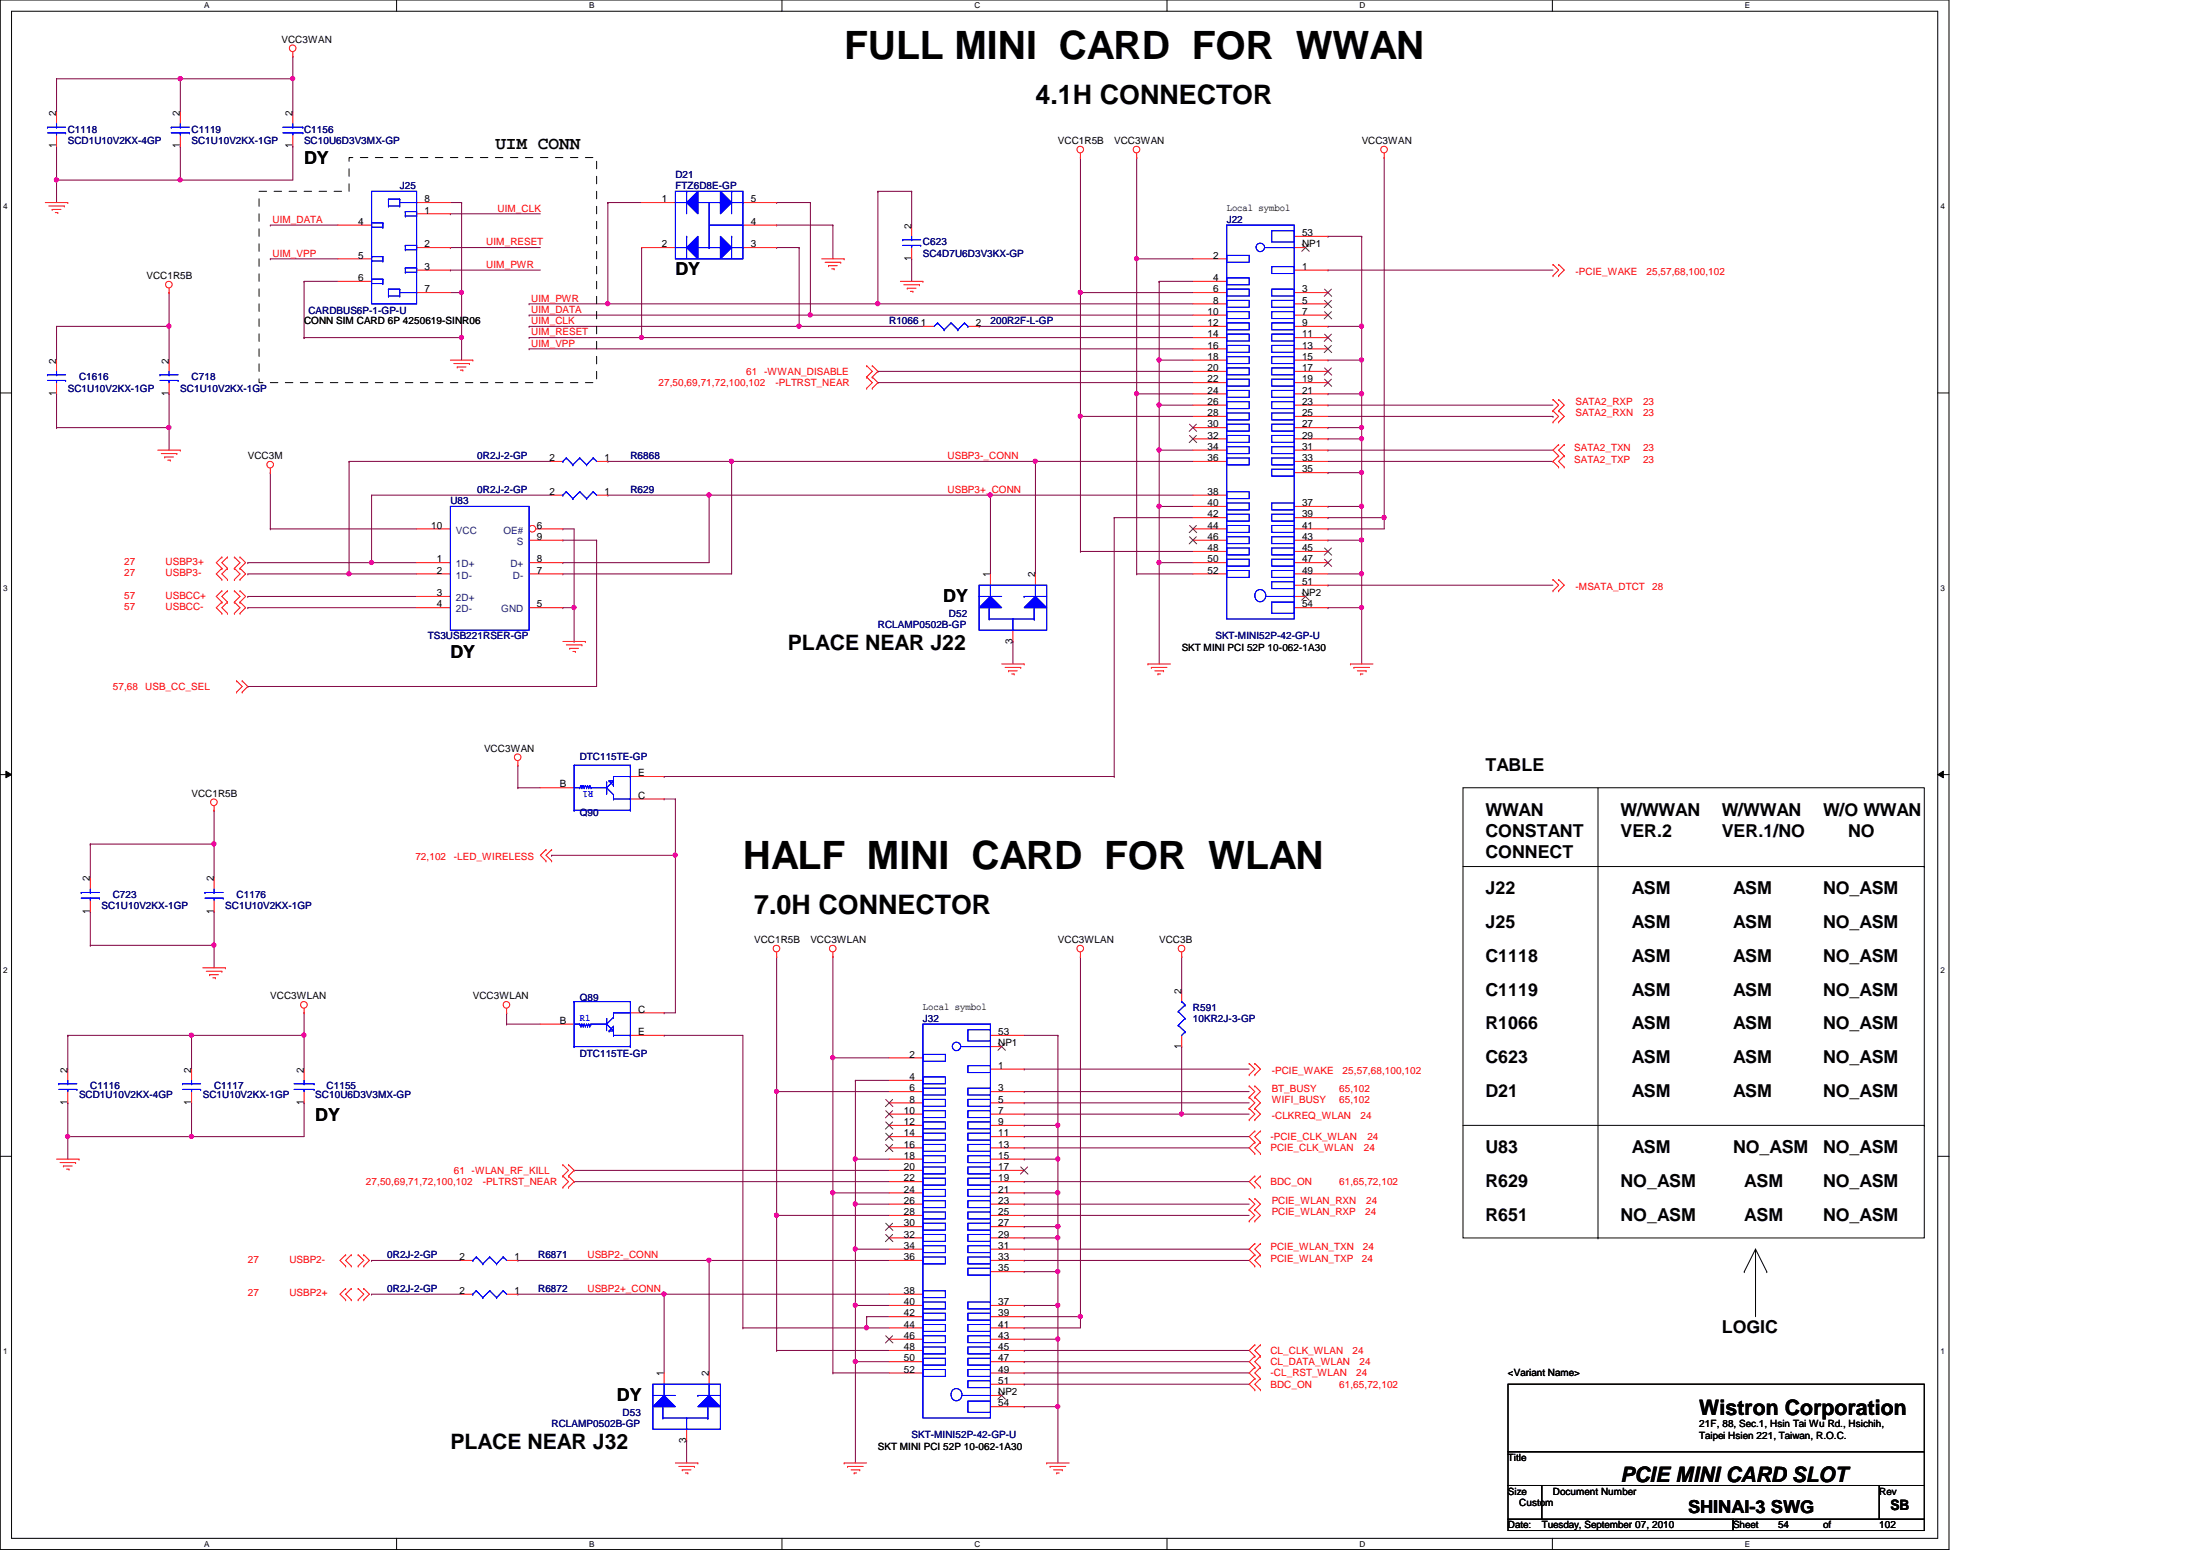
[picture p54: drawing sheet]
<svg xmlns="http://www.w3.org/2000/svg" width="297mm" height="210mm" viewBox="0 0 297 210" stroke-linecap="round" stroke-linejoin="round" font-family="sans-serif">
<defs><g id="words">
<g font-size="5.3">
<text x="114.3" y="8">FULL MINI CARD FOR WWAN</text>
<text x="100.6" y="117.7">HALF MINI CARD FOR WLAN</text>
</g>
<g font-size="3.6">
<text x="140.2" y="14.1">4.1H CONNECTOR</text>
<text x="102.1" y="123.8">7.0H CONNECTOR</text>
</g>
<g font-size="2.9">
<text x="106.7" y="88">PLACE NEAR J22</text>
<text x="230.2" y="191.6">Wistron Corporation</text>
<text x="61" y="196.2">PLACE NEAR J32</text>
<text x="219.5" y="200.7">PCIE MINI CARD SLOT</text>
</g>
<g font-size="2.4">
<text x="41.2" y="22.2">DY</text>
<text x="67.1" y="20.2">UIM CONN</text>
<text x="91.5" y="37.3">DY</text>
<text x="127.8" y="81.5">DY</text>
<text x="61" y="89.1">DY</text>
<text x="201.2" y="104.4">TABLE</text>
<text x="201.2" y="110.4">WWAN</text>
<text x="201.2" y="113.3">CONSTANT</text>
<text x="219.5" y="110.4">W/WWAN</text>
<text x="219.5" y="113.3">VER.2</text>
<text x="233.2" y="110.4">W/WWAN</text>
<text x="233.2" y="113.3">VER.1/NO</text>
<text x="246.9" y="110.4">W/O WWAN</text>
<text x="250.3" y="113.3">NO</text>
<text x="201.2" y="116.2">CONNECT</text>
<text x="201.2" y="121.1">J22</text>
<text x="201.2" y="125.7">J25</text>
<text x="221" y="121.1">ASM</text>
<text x="221" y="125.7">ASM</text>
<text x="234.7" y="121.1">ASM</text>
<text x="234.7" y="125.7">ASM</text>
<text x="246.9" y="121.1">NO_ASM</text>
<text x="246.9" y="125.7">NO_ASM</text>
<text x="201.2" y="130.3">C1118</text>
<text x="221" y="130.3">ASM</text>
<text x="234.7" y="130.3">ASM</text>
<text x="246.9" y="130.3">NO_ASM</text>
<text x="201.2" y="134.8">C1119</text>
<text x="221" y="134.8">ASM</text>
<text x="234.7" y="134.8">ASM</text>
<text x="246.9" y="134.8">NO_ASM</text>
<text x="201.2" y="139.4">R1066</text>
<text x="201.2" y="144">C623</text>
<text x="221" y="139.4">ASM</text>
<text x="221" y="144">ASM</text>
<text x="234.7" y="139.4">ASM</text>
<text x="234.7" y="144">ASM</text>
<text x="246.9" y="139.4">NO_ASM</text>
<text x="246.9" y="144">NO_ASM</text>
<text x="201.2" y="148.5">D21</text>
<text x="221" y="148.5">ASM</text>
<text x="234.7" y="148.5">ASM</text>
<text x="246.9" y="148.5">NO_ASM</text>
<text x="42.7" y="151.8">DY</text>
<text x="201.2" y="156.2">U83</text>
<text x="201.2" y="160.7">R629</text>
<text x="219.5" y="160.7">NO_ASM</text>
<text x="221" y="156.2">ASM</text>
<text x="234.7" y="156.2">NO_ASM</text>
<text x="236.3" y="160.7">ASM</text>
<text x="246.9" y="156.2">NO_ASM</text>
<text x="246.9" y="160.7">NO_ASM</text>
<text x="201.2" y="165.3">R651</text>
<text x="219.5" y="165.3">NO_ASM</text>
<text x="236.3" y="165.3">ASM</text>
<text x="246.9" y="165.3">NO_ASM</text>
<text x="233.2" y="180.6">LOGIC</text>
<text x="83.6" y="189.7">DY</text>
<text x="228.6" y="204.9">SHINAI-3 SWG</text>
</g>
<text font-size="1.9" x="256.1" y="204.5">SB</text>
<g font-size="1.4">
<text x="38.1" y="5.8">VCC3WAN</text>
<text x="7.6" y="15.7" transform="rotate(-90 7.6 15.7)">2</text>
<text x="24.4" y="15.7" transform="rotate(-90 24.4 15.7)">2</text>
<text x="39.6" y="15.7" transform="rotate(-90 39.6 15.7)">2</text>
<text x="7.6" y="20.1" transform="rotate(-90 7.6 20.1)">1</text>
<text x="24.4" y="20.1" transform="rotate(-90 24.4 20.1)">1</text>
<text x="39.6" y="20.1" transform="rotate(-90 39.6 20.1)">1</text>
<text x="143.3" y="19.5">VCC1R5B</text>
<text x="150.9" y="19.5">VCC3WAN</text>
<text x="184.4" y="19.5">VCC3WAN</text>
<text x="57.5" y="28.9">1</text>
<text x="57.5" y="27.4">8</text>
<text x="89.7" y="27.4">1</text>
<text x="101.7" y="27.4">5</text>
<text x="166.2" y="28.6">Local symbol</text>
<text x="48.5" y="30.4">4</text>
<text x="48.5" y="35">5</text>
<text x="57.5" y="33.5">2</text>
<text x="89.7" y="33.5">2</text>
<text x="101.7" y="33.5">3</text>
<text x="101.7" y="30.4">4</text>
<text x="123.4" y="35.3" transform="rotate(-90 123.4 35.3)">1</text>
<text x="123.4" y="30.9" transform="rotate(-90 123.4 30.9)">2</text>
<text x="164.3" y="35">2</text>
<text x="176.4" y="33.5">NP1</text>
<text x="176.4" y="32">53</text>
<text x="19.9" y="37.8">VCC1R5B</text>
<text x="48.5" y="38.1">6</text>
<text x="57.5" y="36.5">3</text>
<text x="57.5" y="39.6">7</text>
<text x="164.3" y="38.1">4</text>
<text x="164.3" y="39.6">6</text>
<text x="164.3" y="41.1">8</text>
<text x="176.4" y="36.5">1</text>
<text x="176.4" y="39.6">3</text>
<text x="176.4" y="41.1">5</text>
<text x="41.2" y="43.9">CONN SIM CARD 6P 4250619-SINR06</text>
<text x="124.7" y="44.2">1</text>
<text x="132.2" y="44.2">2</text>
<text x="163.6" y="42.6">10</text>
<text x="163.6" y="44.2">12</text>
<text x="163.6" y="45.7">14</text>
<text x="163.6" y="47.2">16</text>
<text x="176.4" y="42.6">7</text>
<text x="176.4" y="44.2">9</text>
<text x="176.4" y="45.7">11</text>
<text x="176.4" y="47.2">13</text>
<text x="7.6" y="53.6" transform="rotate(-90 7.6 53.6)">1</text>
<text x="7.6" y="49.2" transform="rotate(-90 7.6 49.2)">2</text>
<text x="22.9" y="53.6" transform="rotate(-90 22.9 53.6)">1</text>
<text x="22.9" y="49.2" transform="rotate(-90 22.9 49.2)">2</text>
<text x="163.6" y="48.7">18</text>
<text x="163.6" y="50.2">20</text>
<text x="163.6" y="51.8">22</text>
<text x="163.6" y="53.3">24</text>
<text x="176.4" y="48.7">15</text>
<text x="176.4" y="50.2">17</text>
<text x="176.4" y="51.8">19</text>
<text x="176.4" y="53.3">21</text>
<text x="163.6" y="54.8">26</text>
<text x="163.6" y="56.3">28</text>
<text x="163.6" y="57.9">30</text>
<text x="163.6" y="59.4">32</text>
<text x="176.4" y="54.8">23</text>
<text x="176.4" y="56.3">25</text>
<text x="176.4" y="57.9">27</text>
<text x="176.4" y="59.4">29</text>
<text x="33.6" y="62.2">VCC3M</text>
<text x="74.4" y="62.4">2</text>
<text x="81.9" y="62.4">1</text>
<text x="163.6" y="60.9">34</text>
<text x="163.6" y="62.4">36</text>
<text x="176.4" y="60.9">31</text>
<text x="176.4" y="62.4">33</text>
<text x="176.4" y="64">35</text>
<text x="58.4" y="71.6">10</text>
<text x="72.7" y="71.6">6</text>
<text x="74.4" y="67">2</text>
<text x="81.9" y="67">1</text>
<text x="163.6" y="67">38</text>
<text x="163.6" y="68.5">40</text>
<text x="163.6" y="70.1">42</text>
<text x="163.6" y="71.6">44</text>
<text x="176.4" y="68.5">37</text>
<text x="176.4" y="70.1">39</text>
<text x="176.4" y="71.6">41</text>
<text x="59.2" y="76.2">1</text>
<text x="59.2" y="77.7">2</text>
<text x="72.7" y="77.7">7</text>
<text x="72.7" y="76.2">8</text>
<text x="72.7" y="73.1">9</text>
<text x="163.6" y="73.1">46</text>
<text x="163.6" y="74.6">48</text>
<text x="163.6" y="76.2">50</text>
<text x="163.6" y="77.7">52</text>
<text x="176.4" y="73.1">43</text>
<text x="176.4" y="74.6">45</text>
<text x="176.4" y="76.2">47</text>
<text x="176.4" y="77.7">49</text>
<text x="59.2" y="80.7">3</text>
<text x="59.2" y="82.3">4</text>
<text x="72.7" y="82.3">5</text>
<text x="134.1" y="78.2" transform="rotate(-90 134.1 78.2)">1</text>
<text x="140.2" y="78.2" transform="rotate(-90 140.2 78.2)">2</text>
<text x="176.4" y="80.7">NP2</text>
<text x="176.4" y="82.3">54</text>
<text x="176.4" y="79.2">51</text>
<text x="137.2" y="87.2" transform="rotate(-90 137.2 87.2)">3</text>
<text x="160.1" y="88.1">SKT MINI PCI 52P 10-062-1A30</text>
<text x="65.6" y="101.8">VCC3WAN</text>
<text x="25.9" y="107.9">VCC1R5B</text>
<text x="75.8" y="106.6">B</text>
<text x="86.4" y="105.1">E</text>
<text x="86.4" y="108.2">C</text>
<text x="12.2" y="119.3" transform="rotate(-90 12.2 119.3)">2</text>
<text x="29" y="119.3" transform="rotate(-90 29 119.3)">2</text>
<text x="12.2" y="123.7" transform="rotate(-90 12.2 123.7)">1</text>
<text x="29" y="123.7" transform="rotate(-90 29 123.7)">1</text>
<text x="102.1" y="127.7">VCC1R5B</text>
<text x="109.8" y="127.7">VCC3WLAN</text>
<text x="143.3" y="127.7">VCC3WLAN</text>
<text x="157" y="127.7">VCC3B</text>
<text x="36.6" y="135.3">VCC3WLAN</text>
<text x="64" y="135.3">VCC3WLAN</text>
<text x="86.4" y="137.1">C</text>
<text x="125" y="136.8">Local symbol</text>
<text x="160" y="134.6" transform="rotate(-90 160 134.6)">2</text>
<text x="75.8" y="138.6">B</text>
<text x="86.4" y="140.2">E</text>
<text x="123.2" y="143.2">2</text>
<text x="135.2" y="141.7">NP1</text>
<text x="135.2" y="140.2">53</text>
<text x="160" y="142" transform="rotate(-90 160 142)">1</text>
<text x="9.1" y="149.6" transform="rotate(-90 9.1 149.6)">1</text>
<text x="9.1" y="145.2" transform="rotate(-90 9.1 145.2)">2</text>
<text x="25.9" y="149.6" transform="rotate(-90 25.9 149.6)">1</text>
<text x="25.9" y="145.2" transform="rotate(-90 25.9 145.2)">2</text>
<text x="41.1" y="149.6" transform="rotate(-90 41.1 149.6)">1</text>
<text x="41.1" y="145.2" transform="rotate(-90 41.1 145.2)">2</text>
<text x="123.2" y="146.3">4</text>
<text x="123.2" y="147.8">6</text>
<text x="123.2" y="149.3">8</text>
<text x="135.2" y="144.7">1</text>
<text x="135.2" y="147.8">3</text>
<text x="135.2" y="149.3">5</text>
<text x="122.4" y="150.8">10</text>
<text x="122.4" y="152.4">12</text>
<text x="122.4" y="153.9">14</text>
<text x="122.4" y="155.4">16</text>
<text x="135.2" y="150.8">7</text>
<text x="135.2" y="152.4">9</text>
<text x="135.2" y="153.9">11</text>
<text x="135.2" y="155.4">13</text>
<text x="122.4" y="156.9">18</text>
<text x="122.4" y="158.5">20</text>
<text x="122.4" y="160">22</text>
<text x="122.4" y="161.5">24</text>
<text x="135.2" y="156.9">15</text>
<text x="135.2" y="158.5">17</text>
<text x="135.2" y="160">19</text>
<text x="135.2" y="161.5">21</text>
<text x="122.4" y="163">26</text>
<text x="122.4" y="164.5">28</text>
<text x="122.4" y="166.1">30</text>
<text x="122.4" y="167.6">32</text>
<text x="135.2" y="163">23</text>
<text x="135.2" y="164.5">25</text>
<text x="135.2" y="166.1">27</text>
<text x="135.2" y="167.6">29</text>
<text x="62.2" y="170.6">2</text>
<text x="69.7" y="170.6">1</text>
<text x="122.4" y="169.1">34</text>
<text x="122.4" y="170.6">36</text>
<text x="135.2" y="169.1">31</text>
<text x="135.2" y="170.6">33</text>
<text x="135.2" y="172.2">35</text>
<text x="62.2" y="175.2">2</text>
<text x="69.7" y="175.2">1</text>
<text x="122.4" y="175.2">38</text>
<text x="122.4" y="176.7">40</text>
<text x="122.4" y="178.3">42</text>
<text x="122.4" y="179.8">44</text>
<text x="135.2" y="176.7">37</text>
<text x="135.2" y="178.3">39</text>
<text x="135.2" y="179.8">41</text>
<text x="122.4" y="181.3">46</text>
<text x="122.4" y="182.8">48</text>
<text x="122.4" y="184.4">50</text>
<text x="122.4" y="185.9">52</text>
<text x="135.2" y="181.3">43</text>
<text x="135.2" y="182.8">45</text>
<text x="135.2" y="184.4">47</text>
<text x="135.2" y="185.9">49</text>
<text x="89.9" y="186.4" transform="rotate(-90 89.9 186.4)">1</text>
<text x="96" y="186.4" transform="rotate(-90 96 186.4)">2</text>
<text x="135.2" y="188.9">NP2</text>
<text x="135.2" y="190.5">54</text>
<text x="135.2" y="187.4">51</text>
<text x="204.3" y="186.4">&lt;Variant Name&gt;</text>
<text x="93" y="195.4" transform="rotate(-90 93 195.4)">3</text>
<text x="118.9" y="196.3">SKT MINI PCI 52P 10-062-1A30</text>
<text x="204.3" y="197.8">Title</text>
<text x="230.2" y="193.3">21F, 88, Sec.1, Hsin Tai Wu Rd., Hsichih,</text>
<text x="230.2" y="194.8">Taipei Hsien 221, Taiwan, R.O.C.</text>
<text x="204.3" y="202.4">Size</text>
<text x="205.8" y="203.9">Custom</text>
<text x="210.4" y="202.4">Document Number</text>
<text x="254.5" y="202.4">Rev</text>
<text x="204.3" y="207">Date:</text>
<text x="208.8" y="207">Tuesday, September 07, 2010</text>
<text x="234.7" y="207">Sheet</text>
<text x="240.8" y="207">54</text>
<text x="246.9" y="207">of</text>
<text x="254.5" y="207">102</text>
</g>
<g font-size="1.4" fill="#000080">
<text x="9.2" y="18">C1118</text>
<text x="25.9" y="18">C1119</text>
<text x="41.2" y="18">C1156</text>
<text x="9.2" y="19.5">SCD1U10V2KX-4GP</text>
<text x="25.9" y="19.5">SC1U10V2KX-1GP</text>
<text x="41.2" y="19.5">SC10U6D3V3MX-GP</text>
<text x="54.1" y="25.6">J25</text>
<text x="91.5" y="24.1">D21</text>
<text x="91.5" y="25.6">FTZ6D8E-GP</text>
<text x="125" y="33.2">C623</text>
<text x="125" y="34.8">SC4D7U6D3V3KX-GP</text>
<text x="166.2" y="30.2">J22</text>
<text x="41.8" y="42.5">CARDBUS6P-1-GP-U</text>
<text x="120.4" y="43.9">R1066</text>
<text x="134.2" y="43.9">200R2F-L-GP</text>
<text x="9.2" y="53">SC1U10V2KX-1GP</text>
<text x="10.7" y="51.5">C1616</text>
<text x="24.4" y="53">SC1U10V2KX-1GP</text>
<text x="25.9" y="51.5">C718</text>
<text x="64.6" y="62.2">0R2J-2-GP</text>
<text x="85.4" y="62.2">R6868</text>
<text x="61" y="68.3">U83</text>
<text x="64.6" y="66.8">0R2J-2-GP</text>
<text x="85.4" y="66.8">R629</text>
<text x="128.5" y="83.5">D52</text>
<text x="58" y="86.6">TS3USB221RSER-GP</text>
<text x="118.9" y="85">RCLAMP0502B-GP</text>
<text x="164.6" y="86.6">SKT-MINI52P-42-GP-U</text>
<text x="78.5" y="102.9">DTC115TE-GP</text>
<text x="78.5" y="110.5">Q90</text>
<text x="13.8" y="123.1">SC1U10V2KX-1GP</text>
<text x="15.3" y="121.6">C723</text>
<text x="30.5" y="123.1">SC1U10V2KX-1GP</text>
<text x="32" y="121.6">C1176</text>
<text x="78.5" y="135.5">Q89</text>
<text x="161.6" y="136.9">R591</text>
<text x="78.5" y="143.1">DTC115TE-GP</text>
<text x="125" y="138.4">J32</text>
<text x="161.6" y="138.4">10KR2J-3-GP</text>
<text x="10.7" y="148.8">SCD1U10V2KX-4GP</text>
<text x="12.2" y="147.5">C1116</text>
<text x="27.5" y="148.8">SC1U10V2KX-1GP</text>
<text x="29" y="147.5">C1117</text>
<text x="42.7" y="148.8">SC10U6D3V3MX-GP</text>
<text x="44.2" y="147.5">C1155</text>
<text x="52.4" y="170.4">0R2J-2-GP</text>
<text x="72.9" y="170.4">R6871</text>
<text x="52.4" y="175">0R2J-2-GP</text>
<text x="72.9" y="175">R6872</text>
<text x="84.3" y="191.7">D53</text>
<text x="74.7" y="193.3">RCLAMP0502B-GP</text>
<text x="123.5" y="194.8">SKT-MINI52P-42-GP-U</text>
</g>
<g font-size="1.4" fill="#f00">
<text x="67.4" y="28.7">UIM_CLK</text>
<text x="36.9" y="30.2">UIM_DATA</text>
<text x="36.9" y="34.8">UIM_VPP</text>
<text x="65.9" y="33.2">UIM_RESET</text>
<text x="65.9" y="36.3">UIM_PWR</text>
<text x="72" y="40.9">UIM_PWR</text>
<text x="213.4" y="37.2">-PCIE_WAKE</text>
<text x="223" y="37.2">25,57,68,100,102</text>
<text x="72" y="43.9">UIM_CLK</text>
<text x="72" y="46.9">UIM_VPP</text>
<text x="72" y="45.4">UIM_RESET</text>
<text x="72" y="42.4">UIM_DATA</text>
<text x="89.2" y="52.3">27,50,69,71,72,100,102</text>
<text x="101.1" y="50.8">61 -WWAN_DISABLE</text>
<text x="105" y="52.3">-PLTRST_NEAR</text>
<text x="213.4" y="54.9">SATA2_RXP</text>
<text x="213.4" y="56.4">SATA2_RXN</text>
<text x="222.5" y="56.4">23</text>
<text x="222.5" y="54.9">23</text>
<text x="128.4" y="62.2">USBP3-_CONN</text>
<text x="213.2" y="61.1">SATA2_TXN</text>
<text x="213.2" y="62.7">SATA2_TXP</text>
<text x="222.5" y="61.1">23</text>
<text x="222.5" y="62.7">23</text>
<text x="128.4" y="66.8">USBP3+_CONN</text>
<text x="16.8" y="76.5">27</text>
<text x="22.4" y="76.5">USBP3+</text>
<text x="16.8" y="78">27</text>
<text x="16.8" y="82.6">57</text>
<text x="16.8" y="81.1">57</text>
<text x="22.4" y="78">USBP3-</text>
<text x="22.4" y="82.6">USBCC-</text>
<text x="22.4" y="81.1">USBCC+</text>
<text x="213.4" y="79.9">-MSATA_DTCT</text>
<text x="223.8" y="79.9">28</text>
<text x="15.3" y="93.4">57,68</text>
<text x="19.7" y="93.4">USB_CC_SEL</text>
<text x="56.3" y="116.5">72,102</text>
<text x="61.5" y="116.5">-LED_WIRELESS</text>
<text x="172.3" y="147.8">BT_BUSY</text>
<text x="172.3" y="149.4">WIFI_BUSY</text>
<text x="172.3" y="145.4">-PCIE_WAKE</text>
<text x="181.4" y="149.4">65,102</text>
<text x="181.4" y="147.8">65,102</text>
<text x="181.9" y="145.4">25,57,68,100,102</text>
<text x="172.1" y="154.4">-PCIE_CLK_WLAN</text>
<text x="172.1" y="155.9">PCIE_CLK_WLAN</text>
<text x="172.3" y="151.5">-CLKREQ_WLAN</text>
<text x="184.3" y="151.5">24</text>
<text x="184.7" y="155.9">24</text>
<text x="185.2" y="154.4">24</text>
<text x="49.6" y="160.5">27,50,69,71,72,100,102</text>
<text x="61.5" y="159">61 -WLAN_RF_KILL</text>
<text x="65.4" y="160.5">-PLTRST_NEAR</text>
<text x="172.1" y="160.5">BDC_ON</text>
<text x="181.4" y="160.5">61,65,72,102</text>
<text x="172.3" y="163.1">PCIE_WLAN_RXN</text>
<text x="172.3" y="164.6">PCIE_WLAN_RXP</text>
<text x="184.9" y="164.6">24</text>
<text x="185" y="163.1">24</text>
<text x="33.6" y="171">27</text>
<text x="39.2" y="171">USBP2-</text>
<text x="79.6" y="170.4">USBP2-_CONN</text>
<text x="172.1" y="169.3">PCIE_WLAN_TXN</text>
<text x="172.1" y="170.9">PCIE_WLAN_TXP</text>
<text x="184.4" y="170.9">24</text>
<text x="184.6" y="169.3">24</text>
<text x="33.6" y="175.6">27</text>
<text x="39.2" y="175.6">USBP2+</text>
<text x="79.6" y="175">USBP2+_CONN</text>
<text x="172.1" y="184.9">CL_DATA_WLAN</text>
<text x="172.1" y="183.3">CL_CLK_WLAN</text>
<text x="183.2" y="183.3">24</text>
<text x="184.1" y="184.9">24</text>
<text x="172.1" y="186.4">-CL_RST_WLAN</text>
<text x="172.1" y="187.9">BDC_ON</text>
<text x="181.4" y="187.9">61,65,72,102</text>
<text x="183.7" y="186.4">24</text>
</g>
<g font-size="1.4" fill="#004080">
<text x="61.8" y="76.8">1D+</text>
<text x="61.8" y="72.3">VCC</text>
<text x="68.2" y="72.3">OE#</text>
<text x="69.1" y="76.8">D+</text>
<text x="70" y="73.8">S</text>
<text x="61.8" y="78.4">1D-</text>
<text x="61.8" y="81.4">2D+</text>
<text x="61.8" y="82.9">2D-</text>
<text x="67.9" y="82.9">GND</text>
<text x="69.5" y="78.4">D-</text>
</g>
<g font-size="1.4" fill="#00f">
<text x="80.3" y="107.1" transform="rotate(180 80.3 107.1)">R1</text>
<text x="78.5" y="138.3">R1</text>
</g>
<g font-size="1.1">
<text x="27.6" y="1.1">A</text>
<text x="79.8" y="1.1">B</text>
<text x="132" y="1.1">C</text>
<text x="184.1" y="1.1">D</text>
<text x="236.3" y="1.1">E</text>
<text x=".4" y="28.3">4</text>
<text x="262.8" y="28.3">4</text>
<text x=".4" y="80">3</text>
<text x="262.8" y="80">3</text>
<text x=".4" y="131.7">2</text>
<text x="262.8" y="131.7">2</text>
<text x=".4" y="183.4">1</text>
<text x="262.8" y="183.4">1</text>
<text x="27.6" y="209.5">A</text>
<text x="79.8" y="209.5">B</text>
<text x="132" y="209.5">C</text>
<text x="184.1" y="209.5">D</text>
<text x="236.3" y="209.5">E</text>
</g>
</g></defs>
<path d="M0 0h264v209.8h-264zM1.6 1.5h260.9v206.8h-260.9z" fill="none" stroke="#000" stroke-width=".14"/>
<g fill="#fff">
<path d="M27.6 .2h.8v1.2h-.8z"/>
<path d="M27.6 208.5h.8v1.2h-.8z"/>
</g>
<path d="M53.7 0v1.5M53.7 208.3v1.5" fill="none" stroke="#000" stroke-width=".14"/>
<g fill="#fff">
<path d="M79.8 .2h.7v1.2h-.7z"/>
<path d="M79.8 208.5h.7v1.2h-.7z"/>
</g>
<path d="M105.9 0v1.5M105.9 208.3v1.5" fill="none" stroke="#000" stroke-width=".14"/>
<g fill="#fff">
<path d="M132 .2h.8v1.2h-.8z"/>
<path d="M132 208.5h.8v1.2h-.8z"/>
</g>
<path d="M158.1 0v1.5M158.1 208.3v1.5" fill="none" stroke="#000" stroke-width=".14"/>
<g fill="#fff">
<path d="M184.1 .2h.8v1.2h-.8z"/>
<path d="M184.1 208.5h.8v1.2h-.8z"/>
</g>
<path d="M210.3 0v1.5M210.3 208.3v1.5" fill="none" stroke="#000" stroke-width=".14"/>
<g fill="#fff">
<path d="M236.3 .2h.8v1.2h-.8z"/>
<path d="M236.3 208.5h.8v1.2h-.8z"/>
<path d="M.4 27.3h.6v1.2h-.6z"/>
<path d="M262.8 27.3h.6v1.2h-.6z"/>
<path d="M.4 79h.6v1.2h-.6z"/>
<path d="M262.8 79h.6v1.2h-.6z"/>
</g>
<path d="M0 53.2h1.6M262.5 53.2h1.5" fill="none" stroke="#000" stroke-width=".14"/>
<g fill="#fff">
<path d="M.4 130.7h.6v1.2h-.6z"/>
<path d="M262.8 130.7h.6v1.2h-.6z"/>
</g>
<path d="M0 104.9h1.6M.8 104.4l.8 .5-.8 .4zM262.5 104.9l.7-.5v.9zM262.5 104.9h1.5" fill="none" stroke="#000" stroke-width=".14"/>
<path d="M.8 104.4l.8 .5-.8 .4zM262.5 104.9l.7-.5v.9z" fill="#000"/>
<g fill="#fff">
<path d="M.4 182.4h.6v1.2h-.6z"/>
<path d="M262.8 182.4h.6v1.2h-.6z"/>
</g>
<path d="M0 156.6h1.6M262.5 156.6h1.5" fill="none" stroke="#000" stroke-width=".14"/>
<path d="M179.9 36.6h.1M179.9 36.6h30.5M179.9 48.8h.1M179.9 48.8h4.5M184.4 48.8h.1M184.4 48.8v4.5" fill="none" stroke="#800040" stroke-width=".14"/>
<circle cx="184.4" cy="53.3" r=".29" fill="#f0f"/>
<circle cx="184.4" cy="53.3" r=".29" fill="none" stroke="#f0f" stroke-width=".14"/>
<circle cx="184.4" cy="48.7" r=".29" fill="#f0f"/>
<circle cx="184.4" cy="48.7" r=".29" fill="none" stroke="#f0f" stroke-width=".14"/>
<path d="M179.9 44.2h.1M179.9 44.2h4.5M184.4 44.2h.1M184.4 44.2v4.6" fill="none" stroke="#800040" stroke-width=".14"/>
<circle cx="184.4" cy="44.2" r=".29" fill="#f0f"/>
<circle cx="184.4" cy="44.2" r=".29" fill="none" stroke="#f0f" stroke-width=".14"/>
<path d="M179.9 53.3h.1M179.9 53.3h4.5M184.4 53.3h.1M184.4 53.3v4.6" fill="none" stroke="#800040" stroke-width=".14"/>
<circle cx="184.4" cy="53.3" r=".29" fill="#f0f"/>
<circle cx="184.4" cy="53.3" r=".29" fill="none" stroke="#f0f" stroke-width=".14"/>
<path d="M179.9 57.9h.1M179.9 57.9h4.5M184.4 57.9h.1M184.4 57.9v1.5" fill="none" stroke="#800040" stroke-width=".14"/>
<circle cx="184.4" cy="57.9" r=".29" fill="#f0f"/>
<circle cx="184.4" cy="57.9" r=".29" fill="none" stroke="#f0f" stroke-width=".14"/>
<path d="M179.9 59.4h.1M179.9 59.4h4.5M184.4 59.4h.1M184.4 59.4v4.6" fill="none" stroke="#800040" stroke-width=".14"/>
<circle cx="184.4" cy="59.4" r=".29" fill="#f0f"/>
<circle cx="184.4" cy="59.4" r=".29" fill="none" stroke="#f0f" stroke-width=".14"/>
<path d="M179.9 64h.1M179.9 64h4.5M184.4 64h.1M184.4 64v4.6" fill="none" stroke="#800040" stroke-width=".14"/>
<circle cx="184.4" cy="64" r=".29" fill="#f0f"/>
<circle cx="184.4" cy="64" r=".29" fill="none" stroke="#f0f" stroke-width=".14"/>
<path d="M179.9 68.6h.1M179.9 68.6h4.5M184.4 68.6h.1M184.4 68.6v4.6" fill="none" stroke="#800040" stroke-width=".14"/>
<circle cx="184.4" cy="68.6" r=".29" fill="#f0f"/>
<circle cx="184.4" cy="68.6" r=".29" fill="none" stroke="#f0f" stroke-width=".14"/>
<path d="M187.5 70.1h.1M187.5 70.1v1.5" fill="none" stroke="#800040" stroke-width=".14"/>
<circle cx="187.5" cy="70.1" r=".29" fill="#f0f"/>
<circle cx="187.5" cy="70.1" r=".29" fill="none" stroke="#f0f" stroke-width=".14"/>
<path d="M187.5 21.3h.1M187.5 21.3v48.8h-7.6M179.9 71.6h.1M179.9 70.1h.1M179.9 73.2h.1M179.9 71.6h7.6M179.9 73.2h4.5M184.4 82.3h.1M184.4 82.3v7.6" fill="none" stroke="#800040" stroke-width=".14"/>
<circle cx="184.4" cy="82.3" r=".29" fill="#f0f"/>
<circle cx="184.4" cy="82.3" r=".29" fill="none" stroke="#f0f" stroke-width=".14"/>
<path d="M154 35.1h.1M154 21.3h.1M154 35.1h7.6M154 21.3v32" fill="none" stroke="#800040" stroke-width=".14"/>
<circle cx="153.9" cy="53.3" r=".29" fill="#f0f"/>
<circle cx="153.9" cy="53.3" r=".29" fill="none" stroke="#f0f" stroke-width=".14"/>
<circle cx="153.9" cy="35" r=".29" fill="#f0f"/>
<circle cx="153.9" cy="35" r=".29" fill="none" stroke="#f0f" stroke-width=".14"/>
<path d="M157 38.1h.1M157 38.1h4.6M157 38.1v16.8M157 48.8h.1M157 48.8h4.6M154 77.7h.1M154 77.7h7.6" fill="none" stroke="#800040" stroke-width=".14"/>
<circle cx="157" cy="48.7" r=".29" fill="#f0f"/>
<circle cx="157" cy="48.7" r=".29" fill="none" stroke="#f0f" stroke-width=".14"/>
<path d="M157 54.9h.1M157 54.9h4.6M157 54.9v6.1" fill="none" stroke="#800040" stroke-width=".14"/>
<circle cx="157" cy="54.8" r=".29" fill="#f0f"/>
<circle cx="157" cy="54.8" r=".29" fill="none" stroke="#f0f" stroke-width=".14"/>
<path d="M157 61h.1M157 61h4.6M157 61v7.6" fill="none" stroke="#800040" stroke-width=".14"/>
<circle cx="157" cy="60.9" r=".29" fill="#f0f"/>
<circle cx="157" cy="60.9" r=".29" fill="none" stroke="#f0f" stroke-width=".14"/>
<path d="M157 68.6h.1M157 76.2h.1M157 68.6h4.6M157 76.2v13.7" fill="none" stroke="#800040" stroke-width=".14"/>
<circle cx="157" cy="76.2" r=".29" fill="#f0f"/>
<circle cx="157" cy="76.2" r=".29" fill="none" stroke="#f0f" stroke-width=".14"/>
<path d="M146.3 21.3h.1M146.3 21.3v18.3M146.3 56.4h.1M146.3 56.4v18.3M146.3 56.4h15.3M146.3 74.7h.1M146.3 74.7h15.3M157 76.2h.1M157 76.2h4.6" fill="none" stroke="#800040" stroke-width=".14"/>
<circle cx="146.3" cy="56.4" r=".29" fill="#f0f"/>
<circle cx="146.3" cy="56.4" r=".29" fill="none" stroke="#f0f" stroke-width=".14"/>
<g fill="none" stroke="#800040" stroke-width=".14">
<path d="M146.3 39.6h.1M146.3 39.6h15.3M118.9 51.8h.1M118.9 50.3h.1M118.9 41.1h.1M118.9 51.8h42.7M118.9 50.3h42.7M118.9 41.1h42.7M154 53.3h.1M154 53.3h7.6M154 53.3v24.4M137.2 86.9h.1"/>
<path d="M137.2 86.9v3"/>
</g>
<circle cx="118.9" cy="41.1" r=".29" fill="#f0f"/>
<circle cx="118.9" cy="41.1" r=".29" fill="none" stroke="#f0f" stroke-width=".14"/>
<path d="M118.9 25.9h.1M118.9 25.9h4.6M118.9 25.9v15.2M123.5 35.1h.1M123.5 25.9h.1M123.5 25.9v4.6M123.5 35.1v3M132.6 44.2h.1M132.6 44.2h29M140.2 62.5h.1M140.2 62.5h21.4" fill="none" stroke="#800040" stroke-width=".14"/>
<circle cx="140.2" cy="62.5" r=".29" fill="#f0f"/>
<circle cx="140.2" cy="62.5" r=".29" fill="none" stroke="#f0f" stroke-width=".14"/>
<path d="M134.2 67.1h.1M134.2 67.1v10.6M134.2 67.1h27.4M140.2 62.5h.1M140.2 62.5v15.2M160.1 141.7h.1M160.1 141.7v9.2" fill="none" stroke="#800040" stroke-width=".14"/>
<circle cx="160" cy="150.8" r=".29" fill="#f0f"/>
<circle cx="160" cy="150.8" r=".29" fill="none" stroke="#f0f" stroke-width=".14"/>
<g fill="none" stroke="#800040" stroke-width=".14">
<path d="M179.9 32h.1M179.9 32h4.5M179.9 82.3h.1M179.9 82.3h4.5M160.1 129.5h.1M160.1 129.5v4.6M138.7 149.4h.1M138.7 147.8h.1M138.7 144.8h.1M138.7 150.9h.1M138.7 149.4h30.5M138.7 147.8h30.5"/>
<path d="M138.7 150.9h30.5M138.7 144.8h30.5M160.1 150.9h.1M138.7 164.6h.1M138.7 163.1h.1M138.7 169.2h.1M138.7 170.7h.1M138.7 164.6h30.5M138.7 163.1h30.5M138.7 169.2h30.5M138.7 170.7h30.5M138.7 185.9h.1"/>
<path d="M138.7 184.4h.1M138.7 182.9h.1M138.7 185.9h30.5M138.7 184.4h30.5M138.7 182.9h30.5M143.3 181.4h.1M143.3 181.4v9.1"/>
</g>
<circle cx="143.3" cy="190.5" r=".29" fill="#f0f"/>
<circle cx="143.3" cy="190.5" r=".29" fill="none" stroke="#f0f" stroke-width=".14"/>
<circle cx="143.3" cy="181.3" r=".29" fill="#f0f"/>
<circle cx="143.3" cy="181.3" r=".29" fill="none" stroke="#f0f" stroke-width=".14"/>
<path d="M138.7 172.2h.1M138.7 172.2h4.6M143.3 176.8h.1M143.3 176.8v4.6h-4.6M138.7 190.5h.1M138.7 181.4h.1M138.7 190.5h4.6M143.3 190.5h.1M143.3 190.5v7.6" fill="none" stroke="#800040" stroke-width=".14"/>
<circle cx="143.3" cy="176.8" r=".29" fill="#f0f"/>
<circle cx="143.3" cy="176.8" r=".29" fill="none" stroke="#f0f" stroke-width=".14"/>
<path d="M138.7 176.8h.1M138.7 166.1h.1M138.7 176.8h4.6M138.7 166.1h4.6M143.3 166.1h.1M143.3 166.1v1.5" fill="none" stroke="#800040" stroke-width=".14"/>
<circle cx="143.3" cy="166.1" r=".29" fill="#f0f"/>
<circle cx="143.3" cy="166.1" r=".29" fill="none" stroke="#f0f" stroke-width=".14"/>
<path d="M138.7 167.6h.1M138.7 167.6h4.6M143.3 167.6h.1M143.3 167.6v4.6" fill="none" stroke="#800040" stroke-width=".14"/>
<circle cx="143.3" cy="167.6" r=".29" fill="#f0f"/>
<circle cx="143.3" cy="167.6" r=".29" fill="none" stroke="#f0f" stroke-width=".14"/>
<path d="M138.7 161.5h.1M138.7 161.5h4.6M143.3 161.5h.1M143.3 161.5v4.6" fill="none" stroke="#800040" stroke-width=".14"/>
<circle cx="143.3" cy="166.1" r=".29" fill="#f0f"/>
<circle cx="143.3" cy="166.1" r=".29" fill="none" stroke="#f0f" stroke-width=".14"/>
<circle cx="143.3" cy="161.5" r=".29" fill="#f0f"/>
<circle cx="143.3" cy="161.5" r=".29" fill="none" stroke="#f0f" stroke-width=".14"/>
<path d="M138.7 157h.1M138.7 157h4.6M143.3 157h.1M143.3 157v4.5" fill="none" stroke="#800040" stroke-width=".14"/>
<circle cx="143.3" cy="156.9" r=".29" fill="#f0f"/>
<circle cx="143.3" cy="156.9" r=".29" fill="none" stroke="#f0f" stroke-width=".14"/>
<path d="M146.3 129.5h.1M146.3 129.5v50.3M138.7 155.4h.1M138.7 153.9h.1M138.7 152.4h.1M138.7 155.4h30.5M138.7 153.9h30.5M138.7 152.4h4.6M138.7 178.3h.1M138.7 178.3h7.6M146.3 178.3h.1" fill="none" stroke="#800040" stroke-width=".14"/>
<circle cx="146.3" cy="178.3" r=".29" fill="#f0f"/>
<circle cx="146.3" cy="178.3" r=".29" fill="none" stroke="#f0f" stroke-width=".14"/>
<path d="M105.2 164.6h.1M105.2 164.6v18.3M112.8 161.5h.1M112.8 161.5h7.6M112.8 161.5v24.4M138.7 179.8h.1M138.7 179.8h7.6" fill="none" stroke="#800040" stroke-width=".14"/>
<circle cx="105.2" cy="164.6" r=".29" fill="#f0f"/>
<circle cx="105.2" cy="164.6" r=".29" fill="none" stroke="#f0f" stroke-width=".14"/>
<path d="M105.2 129.5h.1M105.2 129.5v18.3M112.8 129.5h.1M112.8 129.5v32M112.8 143.3h.1M112.8 143.3h7.6M105.2 164.6h.1M105.2 164.6h15.2" fill="none" stroke="#800040" stroke-width=".14"/>
<circle cx="112.8" cy="161.5" r=".29" fill="#f0f"/>
<circle cx="112.8" cy="161.5" r=".29" fill="none" stroke="#f0f" stroke-width=".14"/>
<circle cx="112.8" cy="143.2" r=".29" fill="#f0f"/>
<circle cx="112.8" cy="143.2" r=".29" fill="none" stroke="#f0f" stroke-width=".14"/>
<path d="M115.9 169.2h.1M115.9 169.2v7.6M105.2 182.9h.1M105.2 182.9h15.2M112.8 185.9h.1M112.8 185.9h7.6" fill="none" stroke="#800040" stroke-width=".14"/>
<circle cx="115.8" cy="169.1" r=".29" fill="#f0f"/>
<circle cx="115.8" cy="169.1" r=".29" fill="none" stroke="#f0f" stroke-width=".14"/>
<path d="M115.9 146.3h.1M115.9 146.3h4.5M115.9 169.2h.1M115.9 176.8h.1M115.9 169.2h4.5M115.9 176.8h4.5M115.9 184.4h.1M115.9 184.4v13.7" fill="none" stroke="#800040" stroke-width=".14"/>
<circle cx="115.8" cy="184.4" r=".29" fill="#f0f"/>
<circle cx="115.8" cy="184.4" r=".29" fill="none" stroke="#f0f" stroke-width=".14"/>
<path d="M115.9 146.3h.1M115.9 157h.1M115.9 146.3v16.8M115.9 184.4h.1M115.9 184.4h4.5" fill="none" stroke="#800040" stroke-width=".14"/>
<circle cx="115.8" cy="156.9" r=".29" fill="#f0f"/>
<circle cx="115.8" cy="156.9" r=".29" fill="none" stroke="#f0f" stroke-width=".14"/>
<path d="M115.9 157h.1M115.9 157h4.5M115.9 163.1h.1M115.9 163.1v6.1" fill="none" stroke="#800040" stroke-width=".14"/>
<circle cx="115.8" cy="163" r=".29" fill="#f0f"/>
<circle cx="115.8" cy="163" r=".29" fill="none" stroke="#f0f" stroke-width=".14"/>
<path d="M74.7 115.8h.1M91.5 108.2h.1M91.5 108.2v7.6h-16.8M68.6 138.7h.1M68.6 137.2h.1M68.6 138.7h4.6M68.6 137.2v1.5M90 137.2h.1M90 137.2h1.5M115.9 163.1h.1M115.9 163.1h4.5" fill="none" stroke="#800040" stroke-width=".14"/>
<circle cx="91.4" cy="115.8" r=".29" fill="#f0f"/>
<circle cx="91.4" cy="115.8" r=".29" fill="none" stroke="#f0f" stroke-width=".14"/>
<g fill="none" stroke="#800040" stroke-width=".14">
<path d="M70.1 106.7h.1M70.1 103.6h.1M70.1 106.7h3.1M70.1 103.6v3.1M90 108.2h.1M90 108.2h1.5M91.5 115.8h.1M91.5 115.8v21.4M50.3 170.7h.1M50.3 175.3h.1M50.3 170.7h12.2M50.3 175.3h12.2"/>
<path d="M90 175.3h.1M90 175.3h30.4M117.4 178.3h.1M117.4 179.8h.1M117.4 178.3h3M117.4 179.8h3M117.4 178.3v1.5M93 195.1h.1M93 195.1v3"/>
</g>
<circle cx="89.9" cy="175.2" r=".29" fill="#f0f"/>
<circle cx="89.9" cy="175.2" r=".29" fill="none" stroke="#f0f" stroke-width=".14"/>
<path d="M96.1 170.7h.1M96.1 170.7h24.3" fill="none" stroke="#800040" stroke-width=".14"/>
<circle cx="96" cy="170.7" r=".29" fill="#f0f"/>
<circle cx="96" cy="170.7" r=".29" fill="none" stroke="#f0f" stroke-width=".14"/>
<path d="M184.4 77.7h.1M184.4 77.7v4.6M77.8 158.5h.1M77.8 158.5h42.6M105.2 147.8h.1M105.2 147.8h15.2M77.8 160h.1M77.8 160h42.6" fill="none" stroke="#800040" stroke-width=".14"/>
<circle cx="184.4" cy="77.7" r=".29" fill="#f0f"/>
<circle cx="184.4" cy="77.7" r=".29" fill="none" stroke="#f0f" stroke-width=".14"/>
<path d="M146.3 39.6h.1M146.3 39.6v16.8" fill="none" stroke="#800040" stroke-width=".14"/>
<circle cx="146.3" cy="39.6" r=".29" fill="#f0f"/>
<circle cx="146.3" cy="39.6" r=".29" fill="none" stroke="#f0f" stroke-width=".14"/>
<path d="M184.4 32h.1M184.4 32v12.2M157 68.6h.1M157 68.6v7.6" fill="none" stroke="#800040" stroke-width=".14"/>
<circle cx="157" cy="68.6" r=".29" fill="#f0f"/>
<circle cx="157" cy="68.6" r=".29" fill="none" stroke="#f0f" stroke-width=".14"/>
<path d="M115.9 176.8h.1M115.9 176.8v7.6" fill="none" stroke="#800040" stroke-width=".14"/>
<circle cx="115.8" cy="176.8" r=".29" fill="#f0f"/>
<circle cx="115.8" cy="176.8" r=".29" fill="none" stroke="#f0f" stroke-width=".14"/>
<path d="M105.2 147.8h.1M105.2 147.8v16.8" fill="none" stroke="#800040" stroke-width=".14"/>
<circle cx="105.2" cy="147.8" r=".29" fill="#f0f"/>
<circle cx="105.2" cy="147.8" r=".29" fill="none" stroke="#f0f" stroke-width=".14"/>
<path d="M143.3 152.4h.1M143.3 152.4v4.6M143.3 172.2h.1M143.3 172.2v4.6" fill="none" stroke="#800040" stroke-width=".14"/>
<circle cx="143.3" cy="172.2" r=".29" fill="#f0f"/>
<circle cx="143.3" cy="172.2" r=".29" fill="none" stroke="#f0f" stroke-width=".14"/>
<g fill="none" stroke="#800040" stroke-width=".14">
<path d="M7.7 44.2h.1M7.7 53.3h.1M7.7 57.9h.1M7.7 44.2v4.6M7.7 53.3v4.6M7.7 57.9h15.2M22.9 44.2h.1M22.9 57.9h.1M22.9 53.3h.1M22.9 44.2v4.6M22.9 53.3v7.7M150.9 70.1h.1"/>
<path d="M150.9 70.1h10.7M150.9 70.1v35.1M90 105.2h.1M90 105.2h60.9M150.9 105.2h.1M90 140.2h.1M90 140.2h10.6"/>
</g>
<circle cx="22.9" cy="57.9" r=".29" fill="#f0f"/>
<circle cx="22.9" cy="57.9" r=".29" fill="none" stroke="#f0f" stroke-width=".14"/>
<path d="M22.9 39.6h.1M22.9 39.6v4.6" fill="none" stroke="#800040" stroke-width=".14"/>
<circle cx="22.9" cy="44.2" r=".29" fill="#f0f"/>
<circle cx="22.9" cy="44.2" r=".29" fill="none" stroke="#f0f" stroke-width=".14"/>
<path d="M39.7 7.6h.1M39.7 7.6v3.1M7.7 44.2h.1M7.7 44.2h15.2" fill="none" stroke="#800040" stroke-width=".14"/>
<circle cx="39.6" cy="10.6" r=".29" fill="#f0f"/>
<circle cx="39.6" cy="10.6" r=".29" fill="none" stroke="#f0f" stroke-width=".14"/>
<path d="M7.7 10.7h.1M7.7 10.7v4.5M24.4 10.7h.1M24.4 10.7v4.5M24.4 10.7h15.3M39.7 10.7h.1M39.7 10.7v4.5" fill="none" stroke="#800040" stroke-width=".14"/>
<circle cx="24.4" cy="10.6" r=".29" fill="#f0f"/>
<circle cx="24.4" cy="10.6" r=".29" fill="none" stroke="#f0f" stroke-width=".14"/>
<path d="M7.7 19.8h.1M7.7 19.8v4.6M24.4 19.8h.1M24.4 19.8v4.6h-16.7M7.7 24.4h.1" fill="none" stroke="#800040" stroke-width=".14"/>
<circle cx="24.4" cy="24.4" r=".29" fill="#f0f"/>
<circle cx="24.4" cy="24.4" r=".29" fill="none" stroke="#f0f" stroke-width=".14"/>
<circle cx="7.6" cy="24.4" r=".29" fill="#f0f"/>
<circle cx="7.6" cy="24.4" r=".29" fill="none" stroke="#f0f" stroke-width=".14"/>
<g fill="none" stroke="#800040" stroke-width=".14">
<path d="M7.7 10.7h.1M7.7 10.7h16.7M39.7 19.8h.1M39.7 19.8v4.6h-15.3M7.7 24.4h.1M7.7 24.4v3M24.4 24.4h.1M12.2 114.3h.1M12.2 114.3v4.6M29 114.3h.1M29 114.3v4.6M12.2 128h.1"/>
<path d="M12.2 128h16.8M29 128h.1M29 128v3.1"/>
</g>
<circle cx="29" cy="128" r=".29" fill="#f0f"/>
<circle cx="29" cy="128" r=".29" fill="none" stroke="#f0f" stroke-width=".14"/>
<path d="M29 109.7h.1M29 109.7v4.6M12.2 123.4h.1M12.2 123.4v4.6M29 123.4h.1M29 123.4v4.6" fill="none" stroke="#800040" stroke-width=".14"/>
<circle cx="29" cy="114.3" r=".29" fill="#f0f"/>
<circle cx="29" cy="114.3" r=".29" fill="none" stroke="#f0f" stroke-width=".14"/>
<path d="M12.2 114.3h.1M12.2 114.3h16.8M41.2 137.2h.1M41.2 137.2v3" fill="none" stroke="#800040" stroke-width=".14"/>
<circle cx="41.2" cy="140.2" r=".29" fill="#f0f"/>
<circle cx="41.2" cy="140.2" r=".29" fill="none" stroke="#f0f" stroke-width=".14"/>
<path d="M9.2 140.2h.1M9.2 140.2v4.6M25.9 140.2h.1M25.9 140.2v4.6M25.9 140.2h15.3M41.2 140.2h.1M41.2 140.2v4.6" fill="none" stroke="#800040" stroke-width=".14"/>
<circle cx="25.9" cy="140.2" r=".29" fill="#f0f"/>
<circle cx="25.9" cy="140.2" r=".29" fill="none" stroke="#f0f" stroke-width=".14"/>
<path d="M9.2 149.4h.1M9.2 153.9h.1M9.2 149.4v4.5M25.9 149.4h.1M25.9 149.4v4.5h-16.7" fill="none" stroke="#800040" stroke-width=".14"/>
<circle cx="25.9" cy="153.9" r=".29" fill="#f0f"/>
<circle cx="25.9" cy="153.9" r=".29" fill="none" stroke="#f0f" stroke-width=".14"/>
<circle cx="9.2" cy="153.9" r=".29" fill="#f0f"/>
<circle cx="9.2" cy="153.9" r=".29" fill="none" stroke="#f0f" stroke-width=".14"/>
<path d="M9.2 153.9h.1M9.2 140.2h.1M9.2 153.9v3.1M9.2 140.2h16.7M25.9 153.9h.1M41.2 149.4h.1M41.2 149.4v4.5h-15.3M100.6 140.2v39.6M100.6 179.8h.1M100.6 179.8h16.8M117.4 179.8h.1" fill="none" stroke="#800040" stroke-width=".14"/>
<circle cx="117.4" cy="179.8" r=".29" fill="#f0f"/>
<circle cx="117.4" cy="179.8" r=".29" fill="none" stroke="#f0f" stroke-width=".14"/>
<path d="M138.7 140.2h4.6M143.3 140.2h.1M143.3 152.4h.1M143.3 140.2v12.2M70.1 175.3h.1M70.1 170.7h.1M70.1 175.3h19.9M70.1 170.7h26M90 175.3h.1M90 175.3v10.6M96.1 170.7h.1M96.1 170.7v15.2" fill="none" stroke="#800040" stroke-width=".14"/>
<circle cx="143.3" cy="152.4" r=".29" fill="#f0f"/>
<circle cx="143.3" cy="152.4" r=".29" fill="none" stroke="#f0f" stroke-width=".14"/>
<path d="M105.2 30.5h.1M105.2 30.5h7.6M112.8 30.5h.1M112.8 30.5v4.6M86.9 45.7h.1M86.9 45.7h74.7" fill="none" stroke="#800040" stroke-width=".14"/>
<circle cx="86.9" cy="45.7" r=".29" fill="#f0f"/>
<circle cx="86.9" cy="45.7" r=".29" fill="none" stroke="#f0f" stroke-width=".14"/>
<path d="M105.2 33.5h.1M105.2 33.5h3M108.2 33.5h.1M108.2 33.5v10.7M82.3 41.1h.1M82.3 41.1h36.6M109.8 42.7h.1M109.8 42.7h51.8" fill="none" stroke="#800040" stroke-width=".14"/>
<circle cx="109.7" cy="42.6" r=".29" fill="#f0f"/>
<circle cx="109.7" cy="42.6" r=".29" fill="none" stroke="#f0f" stroke-width=".14"/>
<g fill="none" stroke="#800040" stroke-width=".14">
<path d="M82.3 27.4h.1M82.3 27.4h4.6M86.9 33.5h.1M86.9 33.5v12.2M105.2 27.4h.1M105.2 27.4h4.6M109.8 27.4h.1M109.8 27.4v15.3M108.2 44.2h.1M108.2 44.2h16.8M36.6 71.6h.1M36.6 71.6h19.8"/>
<path d="M76.2 77.7h.1M82.3 67.1h.1M82.3 67.1h51.9M96.1 67.1h.1M99.1 62.5h.1M99.1 62.5v15.2h-22.9M179.9 79.2h.1M179.9 79.2h30.5"/>
</g>
<circle cx="134.1" cy="67" r=".29" fill="#f0f"/>
<circle cx="134.1" cy="67" r=".29" fill="none" stroke="#f0f" stroke-width=".14"/>
<circle cx="96" cy="67" r=".29" fill="#f0f"/>
<circle cx="96" cy="67" r=".29" fill="none" stroke="#f0f" stroke-width=".14"/>
<path d="M47.3 77.7h.1M47.3 77.7h9.1M77.8 86.9h.1M77.8 82.3v4.6" fill="none" stroke="#800040" stroke-width=".14"/>
<circle cx="47.3" cy="77.7" r=".29" fill="#f0f"/>
<circle cx="47.3" cy="77.7" r=".29" fill="none" stroke="#f0f" stroke-width=".14"/>
<g fill="none" stroke="#800040" stroke-width=".14">
<path d="M33.6 76.2h.1M33.6 76.2h16.7M47.3 62.5h.1M47.3 62.5h27.4M50.3 67.1h.1M50.3 67.1h24.4M76.2 73.2h.1M76.2 76.2h.1M76.2 71.6h.1M76.2 73.2h4.6M76.2 71.6h1.6M96.1 67.1h.1"/>
<path d="M96.1 67.1v9.1h-19.9M99.1 62.5h.1M99.1 62.5h41.1M33.6 82.3h.1M33.6 80.8h.1M33.6 82.3h22.8M33.6 80.8h22.8"/>
</g>
<circle cx="99.1" cy="62.5" r=".29" fill="#f0f"/>
<circle cx="99.1" cy="62.5" r=".29" fill="none" stroke="#f0f" stroke-width=".14"/>
<path d="M50.3 76.2h.1M50.3 76.2h6.1M80.8 73.2h.1M80.8 73.2v19.8M82.3 62.5h.1M82.3 62.5h16.8" fill="none" stroke="#800040" stroke-width=".14"/>
<circle cx="50.3" cy="76.2" r=".29" fill="#f0f"/>
<circle cx="50.3" cy="76.2" r=".29" fill="none" stroke="#f0f" stroke-width=".14"/>
<path d="M36.6 64h.1M36.6 64v7.6M77.8 71.6v10.7M77.8 82.3h.1" fill="none" stroke="#800040" stroke-width=".14"/>
<circle cx="77.7" cy="82.3" r=".29" fill="#f0f"/>
<circle cx="77.7" cy="82.3" r=".29" fill="none" stroke="#f0f" stroke-width=".14"/>
<g fill="none" stroke="#800040" stroke-width=".14">
<path d="M33.6 77.7h.1M33.6 77.7h13.7M47.3 77.7h.1M47.3 62.5v15.2M50.3 76.2h.1M50.3 67.1v9.1M179.9 77.7h4.5M184.4 77.7h.1M184.4 73.2h.1M184.4 73.2v4.5M33.6 93h.1M33.6 93h47.2"/>
<path d="M76.2 82.3h.1M76.2 82.3h1.6"/>
</g>
<circle cx="184.4" cy="73.1" r=".29" fill="#f0f"/>
<circle cx="184.4" cy="73.1" r=".29" fill="none" stroke="#f0f" stroke-width=".14"/>
<g fill="none" stroke="#800040" stroke-width=".14">
<path d="M41.2 38.1h.1M41.2 38.1h4.6M61 36.6h.1M61 36.6h12.2M41.2 45.7h.1M41.2 45.7h21.3M179.9 54.9h.1M179.9 56.4h30.5M179.9 54.9h30.5M210.4 56.4h.1M179.9 61h.1M179.9 62.5h30.5"/>
<path d="M179.9 61h30.5M210.4 62.5h.1M138.7 160h.1M138.7 160h30.5M138.7 187.5h.1M138.7 187.5h30.5"/>
</g>
<circle cx="62.5" cy="45.7" r=".29" fill="#f0f"/>
<circle cx="62.5" cy="45.7" r=".29" fill="none" stroke="#f0f" stroke-width=".14"/>
<path d="M62.5 39.6h.1M62.5 39.6v9.2M62.5 45.7h.1" fill="none" stroke="#800040" stroke-width=".14"/>
<circle cx="62.5" cy="39.6" r=".29" fill="#f0f"/>
<circle cx="62.5" cy="39.6" r=".29" fill="none" stroke="#f0f" stroke-width=".14"/>
<path d="M36.6 30.5h.1M36.6 35.1h.1M36.6 30.5h9.2M36.6 35.1h9.2M61 33.5h.1M61 33.5h12.2M71.7 44.2h.1M71.7 44.2h36.5" fill="none" stroke="#800040" stroke-width=".14"/>
<circle cx="108.2" cy="44.2" r=".29" fill="#f0f"/>
<circle cx="108.2" cy="44.2" r=".29" fill="none" stroke="#f0f" stroke-width=".14"/>
<path d="M61 29h.1M61 29h12.2M82.3 27.4h.1M82.3 27.4v13.7M71.7 47.2h.1M71.7 45.7h.1M71.7 42.7h.1M71.7 47.2h89.9M71.7 45.7h15.2M71.7 42.7h38.1" fill="none" stroke="#800040" stroke-width=".14"/>
<circle cx="82.3" cy="41.1" r=".29" fill="#f0f"/>
<circle cx="82.3" cy="41.1" r=".29" fill="none" stroke="#f0f" stroke-width=".14"/>
<path d="M41.2 38.1v7.6M61 27.4h1.5M61 39.6h1.5M62.5 27.4h.1M62.5 39.6h.1M62.5 27.4v12.2M41.2 45.7h.1M71.7 41.1h.1M71.7 41.1h10.6" fill="none" stroke="#800040" stroke-width=".14"/>
<g fill="none" stroke="#f00" stroke-width=".14">
<path d="M39.7 7.6h.1M39.7 7v.6M39.7 15.2v1.6M39.7 18.3v1.5M6.1 27.4h3.1M6.6 27.9h2.1M7.1 28.4h.1M7.1 28.4h1.2M7.5 28.8h.3M7.8 28.8h.1M8.7 27.9h.1M9.2 27.4h.1"/>
<path d="M22.9 39.6h.1M22.9 39v.6M45.8 38.1h4.5M45.8 35.1h4.5M45.8 30.5h4.5M56.4 27.4h4.6M56.4 29h4.6M56.4 33.5h4.6M56.4 36.6h4.6M56.4 39.6h4.6M86.9 27.4h4.6M86.9 33.5h4.6"/>
<path d="M100.6 27.4h4.6M100.6 33.5h4.6M100.6 30.5h4.6M111.3 35.1h3M111.8 35.5h2.1M112.2 36h.1M112.2 36h1.2M112.6 36.4h.4M113 36.4h.1M113.9 35.5h.1M114.3 35.1h.1M122 38.1h3"/>
<path d="M122.4 38.6h2.1M122.9 39h.1M122.9 39h1.2M123.3 39.5h.4M123.7 39.5h.1M124.5 38.6h.1M125 38.1h.1M146.3 21.3h.1M146.3 20.7v.6M154 21.3h.1M154 20.7v.6M161.6 38.1h4.6"/>
<path d="M161.6 35.1h4.6M161.6 39.6h4.6M175.3 33.5h1.5M175.3 36.6h4.6M175.3 39.6h4.6M175.3 32h4.6M187.5 21.3h.1M187.5 20.7v.6M210.4 35.8h.1M210.4 37.3h.1M210.4 35.8l.7 .8-.7 .7M211.1 35.8h.1"/>
<path d="M211.1 37.3h.1M211.1 35.8l.8 .8-.8 .7M7.7 48.8v1.5M7.7 51.8v1.5M22.9 48.8v1.5M22.9 51.8v1.5M61 48.8h3M61.5 49.2h2.1M61.9 49.7h.1M61.9 49.7h1.2M62.4 50.1h.3M62.7 50.1h.1"/>
<path d="M63.6 49.2h.1M64 48.8h.1M117.4 52.6h.1M117.4 51.1h.1M117.4 49.5h.1M117.4 51.1l.7 .7-.7 .8M117.4 49.5l.7 .8-.7 .8M118.1 51.1h.1M118.1 52.6h.1M118.1 49.5h.1M118.1 51.1l.8 .7-.8 .8M118.1 49.5l.8 .8-.8 .8"/>
<path d="M125 44.2h1.5M131.1 44.2h1.5M161.6 48.8h4.6M161.6 44.2h4.6M161.6 41.1h4.6M161.6 42.7h4.6M161.6 45.7h4.6M161.6 47.2h4.6M161.6 50.3h4.6M161.6 51.8h4.6M161.6 53.3h4.6M161.6 54.9h4.6"/>
<path d="M161.6 56.4h4.6M161.6 57.9h4.6M161.6 59.4h4.6M175.3 48.8h4.6M175.3 44.2h4.6M175.3 41.1h4.6M175.3 42.7h4.6M175.3 45.7h4.6M175.3 47.2h4.6M175.3 50.3h4.6M175.3 51.8h4.6M175.3 53.3h4.6"/>
<path d="M175.3 54.9h4.6M175.3 56.4h4.6M175.3 57.9h4.6M175.3 59.4h4.6M210.4 55.6h.1M210.4 54.1h.1M210.4 57.1h.1M210.4 54.1l.7 .8-.7 .7M210.4 55.6l.7 .8-.7 .7M211.1 55.6h.1M211.1 54.1h.1M211.1 57.1h.1"/>
<path d="M211.1 54.1l.8 .8-.8 .7M211.1 55.6l.8 .8-.8 .7M21.4 61h3M21.8 61.4h2.2M22.3 61.9h.1M22.3 61.9h1.2M22.7 62.3h.4M23.1 62.3h.1M24 61.4h.1M24.4 61h.1M30.1 77h.1M30.1 78.5h.1"/>
<path d="M30.1 75.4h.1M30.1 77l-.8 .7 .8 .8M30.1 75.4l-.8 .8 .8 .8M30.8 78.5h.1M30.8 77h.1M30.8 75.4h.1M30.8 77l-.7 .7 .7 .8M30.8 75.4l-.7 .8 .7 .8M31.7 77h.1M31.7 78.5h.1M31.7 75.4h.1M31.7 77l.8 .7-.8 .8"/>
<path d="M31.7 75.4l.8 .8-.8 .8M32.5 77h.1M32.5 78.5h.1M32.5 75.4h.1M32.5 77l.8 .7-.8 .8M32.5 75.4l.8 .8-.8 .8M36.6 64h.1M36.6 63.4v.6M74.7 62.5h1.5M80.8 62.5h1.5M161.6 61h4.6M161.6 62.5h4.6"/>
<path d="M161.6 68.6h4.6M161.6 70.1h4.6M161.6 71.6h4.6M161.6 73.2h4.6M161.6 74.7h4.6M161.6 76.2h4.6M161.6 77.7h4.6M161.6 67.1h4.6M175.3 61h4.6M175.3 62.5h4.6M175.3 64h4.6M175.3 68.6h4.6"/>
<path d="M175.3 70.1h4.6M175.3 71.6h4.6M175.3 73.2h4.6M175.3 74.7h4.6M175.3 76.2h4.6M175.3 77.7h4.6M175.3 79.2h4.6M210.4 78.5h.1M210.4 78.5l.7 .7-.7 .8M211.1 78.5h.1M211.1 61.7h.1M211.1 60.2h.1"/>
<path d="M211.1 63.2h.1M211.1 78.5l.8 .7-.8 .8M211.1 60.2l-.7 .8 .7 .7M211.1 61.7l-.7 .8 .7 .7M211.9 60.2h.1M211.9 61.7h.1M211.9 63.2h.1M211.9 60.2l-.8 .8 .8 .7M211.9 61.7l-.8 .8 .8 .7M30.1 81.5h.1M30.1 83.1h.1M30.1 80h.1"/>
<path d="M30.1 81.5l-.8 .8 .8 .8M30.1 80l-.8 .8 .8 .7M30.8 83.1h.1M30.8 81.5h.1M30.8 80h.1M30.8 81.5l-.7 .8 .7 .8M30.8 80l-.7 .8 .7 .7M31.7 81.5h.1M31.7 83.1h.1M31.7 80h.1M31.7 81.5l.8 .8-.8 .8M31.7 80l.8 .8-.8 .7"/>
<path d="M32 93.7h.1M32 92.2h.1M32 92.2l.8 .8-.8 .7M32.5 81.5h.1M32.5 83.1h.1M32.5 80h.1M32.5 81.5l.8 .8-.8 .8M32.5 80l.8 .8-.8 .7M32.8 92.2h.1M32.8 93.7h.1M32.8 92.2l.8 .8-.8 .7M76.2 86.9h3.1"/>
<path d="M76.7 87.3h2.1M77.2 87.8h.1M77.2 87.8h1.2M77.6 88.2h.3M77.9 88.2h.1M78.8 87.3h.1M79.3 86.9h.1M135.7 89.9h3M136.1 90.4h2.2M136.6 90.8h.1M136.6 90.8h1.2M137 91.3h.4"/>
<path d="M137.4 91.3h.1M138.3 90.4h.1M138.7 89.9h.1M155.5 89.9h.1M155.5 89.9h3M156 90.4h.1M156 90.4h2.1M156.4 90.8h1.2M156.8 91.3h.1M156.8 91.3h.4M157.6 90.8h.1M175.3 80.8h1.5"/>
<path d="M175.3 82.3h4.6M182.9 89.9h.1M182.9 89.9h3.1M183.4 90.4h.1M183.4 90.4h2.1M183.9 90.8h1.1M184.3 91.3h.1M184.3 91.3h.3M185 90.8h.1M210.4 80h.1M211.1 80h.1M29 109.7h.1"/>
<path d="M29 109.1v.6M29 118.9v1.5M70.1 103.6h.1M70.1 103v.6M73.2 106.7h4.6M74 115.1h.1M74 116.6h.1M74 115.1l-.8 .7 .8 .8M74.7 115.1h.1M74.7 116.6h.1M74.7 115.1l-.7 .7 .7 .8M85.4 105.2h4.6"/>
<path d="M85.4 108.2h4.6M27.5 131.1h3M27.9 131.5h2.2M28.4 132h.1M28.4 132h1.2M28.8 132.4h.4M29 121.9v1.5M29.2 132.4h.1M30.1 131.5h.1M30.5 131.1h.1M41.2 137.2h.1M41.2 136.6v.6"/>
<path d="M68.6 137.2h.1M68.6 136.6v.6M73.2 138.7h4.6M85.4 137.2h4.6M105.2 129.5h.1M105.2 128.9v.6M112.8 129.5h.1M112.8 128.9v.6M146.3 129.5h.1M146.3 128.9v.6M160.1 129.5h.1M160.1 128.9v.6"/>
<path d="M160.1 134.1v1.5M7.7 157h3M8.1 157.4h2.1M8.6 157.9h.1M8.6 157.9h1.2M9 158.3h.4M9.2 144.8v1.5M9.2 147.8v1.6M9.4 158.3h.1M10.2 157.4h.1M10.7 157h.1M76.2 159.3h.1"/>
<path d="M76.2 157.7h.1M76.2 159.3l.8 .7-.8 .8M76.2 157.7l.8 .8-.8 .8M77 159.3h.1M77 157.7h.1M77 159.3l.8 .7-.8 .8M77 157.7l.8 .8-.8 .8M85.4 140.2h4.6M160.1 140.2v1.5M169.2 148.6h.1M169.2 147.1h.1M169.2 150.1h.1"/>
<path d="M169.2 151.6h.1M169.2 144h.1M169.2 145.5h.1M169.2 147.1l.8 .7-.8 .8M169.2 148.6l.8 .8-.8 .7M169.2 150.1l.8 .8-.8 .7M169.2 144l.8 .8-.8 .7M170 148.6h.1M170 147.1h.1M170 150.1h.1M170 151.6h.1M170 144h.1"/>
<path d="M170 145.5h.1M170 153.2h.1M170 154.7h.1M170 156.2h.1M170 159.3h.1M170 147.1l.7 .7-.7 .8M170 148.6l.7 .8-.7 .7M170 150.1l.7 .8-.7 .7M170 144l.7 .8-.7 .7M170 153.2l-.8 .7 .8 .8M170 154.7l-.8 .7 .8 .8M170 159.3l-.8 .7 .8 .8"/>
<path d="M170.7 154.7h.1M170.7 153.2h.1M170.7 156.2h.1M170.7 159.3h.1M170.7 153.2l-.7 .7 .7 .8M170.7 154.7l-.7 .7 .7 .8M170.7 159.3l-.7 .7 .7 .8M46.8 169.9h.1M46.8 171.4h.1M46.8 174.5h.1M46.8 176h.1M46.8 169.9l-.7 .8 .7 .7"/>
<path d="M46.8 174.5l-.7 .8 .7 .7M47.6 171.4h.1M47.6 169.9h.1M47.6 176h.1M47.6 174.5h.1M47.6 169.9l-.8 .8 .8 .7M47.6 174.5l-.8 .8 .8 .7M48.5 169.9h.1M48.5 171.4h.1M48.5 174.5h.1M48.5 176h.1M48.5 169.9l.8 .8-.8 .7"/>
<path d="M48.5 174.5l.8 .8-.8 .7M49.3 169.9h.1M49.3 171.4h.1M49.3 174.5h.1M49.3 176h.1M49.3 169.9l.7 .8-.7 .7M49.3 174.5l.7 .8-.7 .7M76.2 160.8h.1M77 160.8h.1M169.2 163.8h.1M169.2 162.3h.1M169.2 165.4h.1"/>
<path d="M169.2 162.3l.8 .8-.8 .7M169.2 163.8l.8 .8-.8 .8M170 163.8h.1M170 162.3h.1M170 165.4h.1M170 169.9h.1M170 168.4h.1M170 171.4h.1M170 160.8h.1M170 162.3l.7 .8-.7 .7M170 163.8l.7 .8-.7 .8M170 168.4l-.8 .8 .8 .7"/>
<path d="M170 169.9l-.8 .8 .8 .7M170.7 168.4h.1M170.7 169.9h.1M170.7 171.4h.1M170.7 160.8h.1M170.7 168.4l-.7 .8 .7 .7M170.7 169.9l-.7 .8 .7 .7M91.5 198.1h3M91.9 198.6h2.2M92.4 199.1h.1M92.4 199.1h1.2M92.8 199.5h.4"/>
<path d="M93.2 199.5h.1M94.1 198.6h.1M94.5 198.1h.1M114.3 198.1h.1M114.3 198.1h3.1M114.8 198.6h.1M114.8 198.6h2.1M115.3 199.1h1.2M115.7 199.5h.1M115.7 199.5h.3M116.5 199.1h.1M141.8 198.1h.1"/>
<path d="M141.8 198.1h3M142.2 198.6h.1M142.2 198.6h2.2M142.7 199.1h1.2M143.1 199.5h.1M143.1 199.5h.4M143.9 199.1h.1M170 185.2h.1M170 186.7h.1M170 183.6h.1M170 182.1h.1M170 188.2h.1"/>
<path d="M170 185.2l-.8 .7 .8 .8M170 183.6l-.8 .8 .8 .8M170 182.1l-.8 .8 .8 .7M170 186.7l-.8 .8 .8 .7M170.7 186.7h.1M170.7 185.2h.1M170.7 183.6h.1M170.7 182.1h.1M170.7 188.2h.1M170.7 185.2l-.7 .7 .7 .8M170.7 183.6l-.7 .8 .7 .8M170.7 182.1l-.7 .8 .7 .7"/>
<path d="M170.7 186.7l-.7 .8 .7 .7"/>
<circle cx="39.6" cy="6.5" r=".45"/>
<circle cx="22.9" cy="38.5" r=".45"/>
<circle cx="146.3" cy="20.3" r=".45"/>
<circle cx="153.9" cy="20.3" r=".45"/>
<circle cx="187.5" cy="20.3" r=".45"/>
<circle cx="36.6" cy="62.9" r=".45"/>
<circle cx="29" cy="108.6" r=".45"/>
<circle cx="70.1" cy="102.5" r=".45"/>
<circle cx="41.2" cy="136.1" r=".45"/>
<circle cx="68.6" cy="136.1" r=".45"/>
<circle cx="105.2" cy="128.5" r=".45"/>
<circle cx="112.8" cy="128.5" r=".45"/>
<circle cx="146.3" cy="128.5" r=".45"/>
<circle cx="160" cy="128.5" r=".45"/>
</g>
<g fill="none" stroke="#000" stroke-width=".14">
<path d="M198.2 106.7h62.4v60.9h-62.4zM198.2 117.3h62.4M216.4 106.7v60.9M260.6 117.3h.1M198.2 152.4h62.4M260.6 152.4h.1M216.4 167.6h.1M236.3 172.2h.1M237.8 169.2h.1M237.8 169.2v9.1M237.8 169.2l-1.5 3M237.8 169.2l1.5 3"/>
<path d="M239.3 172.2h.1M204.3 187.5h56.3v9.1h-56.3zM204.3 196.6h56.3v4.6h-56.3zM204.3 201.2h4.5v4.5h-4.5zM204.3 205.7h30.4v1.6h-30.4zM208.8 201.2h45.7v4.5h-45.7zM234.7 205.7h25.9v1.6h-25.9zM254.5 201.2h6.1v4.5h-6.1z"/>
</g>
<path d="M35.1 25.9h12.2v-4.6h33.5v30.5h-45.7v-25.9" fill="none" stroke="#000" stroke-width=".14" stroke-dasharray="1 1 1 1 1 1 1 1"/>
<g fill="none" stroke="#00f" stroke-width=".14">
<path d="M38.3 17.2h2.7M38.3 18h2.7M39.7 18h.1M39.7 17.2h.1M39.7 16.8v.4M39.7 18v.3M41 17.2h.1M41 18h.1M50.3 25.9h6.1v15.2h-6.1zM50.3 30.2h.1M50.3 30.8h.1M50.3 34.8h.1"/>
<path d="M50.3 35.3h.1M50.3 37.8h.1M50.3 38.4h.1M50.3 30.2h1.6M50.3 30.2v.6M50.3 34.8v.5M50.3 37.8v.6M50.3 30.8h1.6M50.3 34.8h1.6M50.3 35.3h1.6M50.3 37.8h1.6M50.3 38.4h1.6"/>
<path d="M51.9 30.2h.1M51.9 30.8h.1M51.9 34.8h.1M51.9 35.3h.1M51.9 37.8h.1M51.9 38.4h.1M51.9 30.2v.6M51.9 34.8v.5M51.9 37.8v.6M52.6 27.9h.1M52.6 27h.1M52.6 39.2h.1"/>
<path d="M52.6 27.9h1.5M52.6 27v.9M52.6 39.2v.9M52.6 27h1.5M52.6 39.2h1.5M54.1 27h.1M54.1 27.9h.1M54.1 39.2h.1M54.1 27v.9M54.1 39.2v.9M54.1 27.4h2.3M54.1 39.6h2.3"/>
<path d="M54.9 28.7h.1M54.9 29.3h.1M54.9 33.2h.1M54.9 33.8h.1M54.9 36.3h.1M54.9 36.9h.1M54.9 28.7h1.5M54.9 28.7v.6M54.9 33.2v.6M54.9 36.3v.6M54.9 29.3h1.5M54.9 33.2h1.5"/>
<path d="M54.9 33.8h1.5M54.9 36.3h1.5M54.9 36.9h1.5M56.4 29.3h.1M56.4 28.7h.1M56.4 33.2h.1M56.4 33.8h.1M56.4 36.3h.1M56.4 36.9h.1M56.4 27.4h.1M56.4 39.6h.1M56.4 28.7v.6"/>
<path d="M56.4 33.2v.6M56.4 36.3v.6M166.2 34.6h3v.9h-3zM166.2 37.6h3v1h-3zM166.2 39.2h3v.9h-3zM166.2 30.5h9.1v53.3h-9.1zM171.3 33.5h4M172.3 31.2h3v1.6h-3zM172.3 36.1h3v.9h-3zM172.3 39.2h3v.9h-3zM175.3 33.5h.1M6.4 50.8h.1"/>
<path d="M6.4 51.5h2.5M6.4 50.8h2.5M7.7 51.5h.1M7.7 50.8h.1M7.7 50.3v.5M7.7 51.5v.3M8.9 51.5h.1M21.7 50.8h.1M21.7 51.5h2.4M21.7 50.8h2.4M22.9 51.5h.1M22.9 50.8h.1"/>
<path d="M22.9 50.3v.5M22.9 51.5v.3M24.1 51.5h.1M52.6 40.1h.1M52.6 40.1h1.5M54.1 40.1h.1M127 43.7h.1M127 43.7l-.5 .5M127 43.7l.9 1M127.9 44.7h.1M128.8 43.7h.1M128.8 43.7l-.9 1"/>
<path d="M128.8 43.7l.9 1M129.7 44.7h.1M130.6 43.7h.1M130.6 43.7l-.9 1M130.6 43.7l.5 .5M131.1 44.2h.1M166.2 52.9h3v.9h-3zM166.2 51.4h3v.9h-3zM166.2 40.7h3v.9h-3zM166.2 49.8h3v1h-3zM166.2 42.2h3v.9h-3zM166.2 48.3h3v.9h-3z"/>
<path d="M166.2 46.8h3v.9h-3zM166.2 45.3h3v.9h-3zM166.2 55.9h3v1h-3zM166.2 43.7h3v1h-3zM166.2 59h3v.9h-3zM166.2 57.4h3v1h-3zM166.2 54.4h3v.9h-3zM172.3 49.8h3v1h-3zM172.3 51.4h3v.9h-3zM172.3 52.9h3v.9h-3zM172.3 54.4h3v.9h-3zM172.3 46.8h3v.9h-3z"/>
<path d="M172.3 42.2h3v.9h-3zM172.3 57.4h3v1h-3zM172.3 45.3h3v.9h-3zM172.3 59h3v.9h-3zM172.3 55.9h3v1h-3zM172.3 40.7h3v.9h-3zM172.3 43.7h3v1h-3zM172.3 48.3h3v.9h-3zM76.2 62.5h.1M76.7 62h.1M76.7 62l.9 .9M76.7 62l-.5 .5"/>
<path d="M77.6 62.9h.1M78.5 62h.1M78.5 62l1 .9M78.5 62l-.9 .9M79.5 62.9h.1M80.3 62h.1M80.3 62l.5 .5M80.3 62l-.8 .9M166.2 77.3h3v.9h-3zM166.2 68.1h3v.9h-3zM166.2 72.7h3v.9h-3zM166.2 66.6h3v.9h-3z"/>
<path d="M166.2 74.2h3v.9h-3zM166.2 71.2h3v.9h-3zM166.2 62h3v.9h-3zM166.2 75.7h3v1h-3zM166.2 69.6h3v1h-3zM166.2 60.5h3v.9h-3zM172.3 78.8h3v.9h-3zM172.3 77.3h3v.9h-3zM172.3 63.5h3v1h-3zM172.3 60.5h3v.9h-3zM172.3 72.7h3v.9h-3zM172.3 75.7h3v1h-3z"/>
<path d="M172.3 69.6h3v1h-3zM172.3 71.2h3v.9h-3zM172.3 68.1h3v.9h-3zM172.3 74.2h3v.9h-3zM172.3 62h3v.9h-3zM170.2 80.1a.78 .78 0 0 1 1 0 .78 .78 0 0 1 0 1.1 .78 .78 0 0 1-1 0 .96 .96 0 0 1 0-1.1zM171.5 80.8h3.8M172.3 81.5h3v1.6h-3zM175.3 80.8h.1M77.8 103.6h.1M77.8 109.7h.1M77.8 103.6v6.1"/>
<path d="M77.8 106.7h.7M77.8 103.6h7.6M77.8 109.7h7.6M78.5 106.7h.1M78.7 106.4h.1M78.7 106.4l-.2 .3M78.7 106.4l.1 .3M78.8 106.7h.1M79 106.4h.1M79 106.4l-.2 .3M79 106.4l.1 .3M79.1 106.7h.1"/>
<path d="M79.3 106.4h.1M79.3 106.4l-.2 .3M79.3 106.4l.2 .3M79.5 106.7h.1M79.6 106.4h.1M79.6 106.4l-.1 .3M79.6 106.4l.2 .3M79.8 106.7h.1M79.9 106.4h.1M79.9 106.4l-.1 .3M79.9 106.4l.1 .3M80 106.7h.1"/>
<path d="M80 106.7h2.2M82.2 106.7h.1M82.2 107.4h.1M82.2 105.9h.1M82.2 105.9v1.5M82.2 106.7l.9 .9M82.5 105.7h.1M82.5 105.7h.6M82.5 105.7l.6 .7M83.1 105.7h.1M83.1 105.2h.1M83.1 107.6h.1"/>
<path d="M83.1 108.2h.1M83.1 106.4h.1M83.1 105.9h.1M83.1 105.2v1.2M83.1 107.6v.6M83.1 105.7l-.9 1M83.1 105.2h2.3M83.1 108.2h2.3M85.4 105.2h.1M85.4 108.2h.1M85.4 103.8h.1M85.4 103.6h.1"/>
<path d="M85.4 109.7h.1M85.4 103.6v6.1M27.8 120.9h.1M27.8 121.6h2.4M27.8 120.9h2.4M29 121.6h.1M29 120.9h.1M29 120.4v.5M29 121.6v.3M30.2 121.6h.1M77.8 135.6h.1M77.8 138.7h.7"/>
<path d="M77.8 135.6v6.1M77.8 135.6h7.6M78.5 138.7h.1M78.5 138.7l.2 .3M78.7 139h.1M78.8 138.7h.1M78.8 138.7l-.1 .3M78.8 138.7l.2 .3M79 139h.1M79.1 138.7h.1M79.1 138.7l-.1 .3M79.1 138.7l.2 .3"/>
<path d="M79.3 139h.1M79.5 138.7h.1M79.5 138.7l-.2 .3M79.5 138.7l.1 .3M79.6 139h.1M79.8 138.7h.1M79.8 138.7l-.2 .3M79.8 138.7l.1 .3M79.9 139h.1M80 138.7h.1M80 138.7h2.2M80 138.7l-.1 .3"/>
<path d="M82.2 138.7h.1M82.2 137.9h.1M82.2 139.4h.1M82.2 137.9v1.5M82.2 138.7l.9 .9M82.5 139.6h.1M82.5 139.6h.6M83.1 139.6h.1M83.1 137.8h.1M83.1 137.2h.1M83.1 139h.1M83.1 139.4h.1"/>
<path d="M83.1 137.2v.6M83.1 139v1.2M83.1 137.8l-.9 .9M83.1 137.2h2.3M83.1 139l-.6 .6M85.4 137.2h.1M85.4 135.6h.1M85.4 135.6v6.1M159.6 138.9h.1M159.6 137h.1M159.6 138.9l.9 .8M159.6 137l.9 .9"/>
<path d="M160.1 135.6h.1M160.1 135.6l.4 .5M160.5 139.7h.1M160.5 137.9h.1M160.5 136.1h.1M160.5 139.7l-.4 .5M160.5 137.9l-.9 1M160.5 136.1l-.9 .9M8 146.8h.1M8 147.5h2.4M8 146.8h2.4M9.2 147.5h.1"/>
<path d="M9.2 146.8h.1M9.2 146.3v.5M9.2 147.5v.3M10.4 147.5h.1M77.8 141.7h.1M77.8 141.7h7.6M83.1 140.2h.1M83.1 140.2h2.3M85.4 140.2h.1M85.4 141.6h.1M85.4 141.7h.1"/>
<circle cx="170.7" cy="33.5" r=".57"/>
</g>
<g fill="none" stroke="#804000" stroke-width=".14">
<path d="M176.4 33.1l.9 .9M177.3 33.1l-1 .9M179.4 39.2l1 .9M180.3 39.2l-.9 .9M161.1 57.4l1 1M161.1 59l1 .9M162 57.4l-.9 1M162 59l-.9 .9M179.4 40.7l1 1M179.4 42.2l1 1M179.4 45.3l1 .9M179.4 46.8l1 1"/>
<path d="M179.4 49.8l1 1M179.4 51.4l1 .9M180.3 40.7l-.9 1M180.3 42.2l-.9 1M180.3 45.3l-.9 .9M180.3 46.8l-.9 1M180.3 49.8l-.9 1M180.3 51.4l-.9 .9M161.1 71.2l1 .9M161.1 72.7l1 1M162 71.2l-.9 .9M162 72.7l-.9 1"/>
<path d="M179.4 74.2l1 1M179.4 75.7l1 1M180.3 74.2l-.9 1M180.3 75.7l-.9 1M176.4 80.3l.9 1M177.3 80.3l-1 1"/>
</g>
<path d="M93 27.4l1.5-1.5v3.1z" fill="#00f"/>
<path d="M91.5 27.4h1.5M93 27.4l1.5-1.5v3.1zM93 25.9h.1M93 27.4h.1M93 25.9v3.1M94.5 27.4h3.1M96.1 33.5h.1M96.1 27.4v6.1M96.1 30.5h4.5M97.6 27.4h.1M100.6 30.5h.1" fill="none" stroke="#00f" stroke-width=".14"/>
<path d="M94.5 32v3.1l-1.5-1.6z" fill="#00f"/>
<path d="M91.5 33.5h1.5M93 32h.1M93 33.5h.1M93 32v3.1M94.5 32v3.1l-1.5-1.6zM94.5 33.5h3.1M97.6 33.5h.1" fill="none" stroke="#00f" stroke-width=".14"/>
<path d="M97.6 25.9l1.5 1.5-1.5 1.6z" fill="#00f"/>
<path d="M97.6 25.9l1.5 1.5-1.5 1.6zM99.1 25.9h.1M99.1 25.9v3.1" fill="none" stroke="#00f" stroke-width=".14"/>
<path d="M97.6 32l1.5 1.5-1.5 1.6z" fill="#00f"/>
<path d="M91.5 25.9h9.1v9.2h-9.1zM97.6 32l1.5 1.5-1.5 1.6zM99.1 32h.1M99.1 32v3.1M99.1 27.4h1.5M99.1 33.5h1.5M100.6 27.4h.1M100.6 33.5h.1" fill="none" stroke="#00f" stroke-width=".14"/>
<path d="M93 27.4l1.5-1.5v3.1z" fill="#00f"/>
<path d="M91.5 27.4h1.5M93 27.4l1.5-1.5v3.1zM93 25.9h.1M93 27.4h.1M93 25.9v3.1M94.5 27.4h3.1M96.1 33.5h.1M96.1 27.4v6.1M96.1 30.5h4.5M97.6 27.4h.1M100.6 30.5h.1" fill="none" stroke="#00f" stroke-width=".14"/>
<path d="M94.5 32v3.1l-1.5-1.6z" fill="#00f"/>
<path d="M91.5 33.5h1.5M93 32h.1M93 33.5h.1M93 32v3.1M94.5 32v3.1l-1.5-1.6zM94.5 33.5h3.1M97.6 33.5h.1" fill="none" stroke="#00f" stroke-width=".14"/>
<path d="M97.6 25.9l1.5 1.5-1.5 1.6z" fill="#00f"/>
<path d="M97.6 25.9l1.5 1.5-1.5 1.6zM99.1 25.9h.1M99.1 25.9v3.1" fill="none" stroke="#00f" stroke-width=".14"/>
<path d="M97.6 32l1.5 1.5-1.5 1.6z" fill="#00f"/>
<path d="M91.5 25.9h9.1v9.2h-9.1zM97.6 32l1.5 1.5-1.5 1.6zM99.1 32h.1M99.1 32v3.1M99.1 27.4h1.5M99.1 33.5h1.5M100.6 27.4h.1M100.6 33.5h.1" fill="none" stroke="#00f" stroke-width=".14"/>
<path d="M134.2 77.7v1.5M140.2 77.7v1.5M137.2 85.3v1.6" fill="none" stroke="#f00" stroke-width=".14"/>
<path d="M138.7 82.3l1.5-1.5 1.6 1.5z" fill="#00f"/>
<g fill="none" stroke="#00f" stroke-width=".14">
<path d="M134.2 79.2v1.6M140.2 79.2v1.6M134 83.8h.1M134 82.3v1.5M134 83.8h6.1M134.2 80.8h.1M137.2 83.8h.1M137.2 83.8v1.5M138.7 82.3l1.5-1.5 1.6 1.5zM138.7 80.8h.1M138.7 80.8h3.1M140.1 83.8h.1"/>
<path d="M140.1 82.3v1.5M140.2 80.8h.1"/>
</g>
<path d="M132.6 82.3l1.6-1.5 1.5 1.5z" fill="#00f"/>
<path d="M132.6 79.2h9.2v6.1h-9.2zM132.6 82.3l1.6-1.5 1.5 1.5zM132.6 80.8h.1M132.6 80.8h3.1" fill="none" stroke="#00f" stroke-width=".14"/>
<path d="M138.7 82.3l1.5-1.5 1.6 1.5z" fill="#00f"/>
<g fill="none" stroke="#00f" stroke-width=".14">
<path d="M134.2 79.2v1.6M140.2 79.2v1.6M134 83.8h.1M134 82.3v1.5M134 83.8h6.1M134.2 80.8h.1M137.2 83.8h.1M137.2 83.8v1.5M138.7 82.3l1.5-1.5 1.6 1.5zM138.7 80.8h.1M138.7 80.8h3.1M140.1 83.8h.1"/>
<path d="M140.1 82.3v1.5M140.2 80.8h.1"/>
</g>
<path d="M132.6 82.3l1.6-1.5 1.5 1.5z" fill="#00f"/>
<g fill="none" stroke="#00f" stroke-width=".14">
<path d="M122.3 32.5h.1M122.3 33.2h2.4M122.3 32.5h2.4M123.5 33.2h.1M123.5 32.5h.1M123.5 32v.5M123.5 33.2v.3M124.7 33.2h.1M132.6 79.2h9.2v6.1h-9.2zM132.6 82.3l1.6-1.5 1.5 1.5zM132.6 80.8h.1M132.6 80.8h3.1"/>
<path d="M125 138.7h9.2v53.3h-9.2zM131.1 139.4h3.1v1.6h-3.1zM125 142.8h3.1v.9h-3.1zM125 159.6h3.1v.9h-3.1zM125 148.9h3.1v.9h-3.1zM125 158h3.1v1h-3.1zM125 150.4h3.1v.9h-3.1zM125 156.5h3.1v.9h-3.1zM125 155h3.1v.9h-3.1zM125 153.5h3.1v.9h-3.1zM125 151.9h3.1v1h-3.1zM125 145.8h3.1v1h-3.1z"/>
<path d="M125 147.4h3.1v.9h-3.1zM130.2 141.7h4M131.1 144.3h3.1v.9h-3.1zM131.1 158h3.1v1h-3.1zM131.1 159.6h3.1v.9h-3.1zM131.1 147.4h3.1v.9h-3.1zM131.1 155h3.1v.9h-3.1zM131.1 150.4h3.1v.9h-3.1zM131.1 153.5h3.1v.9h-3.1zM131.1 148.9h3.1v.9h-3.1zM131.1 151.9h3.1v1h-3.1zM131.1 156.5h3.1v.9h-3.1z"/>
<path d="M134.2 141.7h.1M125 161.1h3.1v.9h-3.1zM125 176.3h3.1v.9h-3.1zM125 174.8h3.1v.9h-3.1zM125 179.4h3.1v.9h-3.1zM125 170.2h3.1v1h-3.1zM125 177.8h3.1v1h-3.1zM125 164.1h3.1v1h-3.1zM125 168.7h3.1v.9h-3.1zM125 167.2h3.1v.9h-3.1zM125 165.7h3.1v.9h-3.1zM125 162.6h3.1v.9h-3.1z"/>
<path d="M131.1 161.1h3.1v.9h-3.1zM131.1 162.6h3.1v.9h-3.1zM131.1 171.7h3.1v1h-3.1zM131.1 168.7h3.1v.9h-3.1zM131.1 165.7h3.1v.9h-3.1zM131.1 177.8h3.1v1h-3.1zM131.1 167.2h3.1v.9h-3.1zM131.1 164.1h3.1v1h-3.1zM131.1 179.4h3.1v.9h-3.1zM131.1 176.3h3.1v.9h-3.1zM131.1 170.2h3.1v1h-3.1zM125 185.5h3.1v.9h-3.1z"/>
<path d="M125 180.9h3.1v.9h-3.1zM125 182.4h3.1v.9h-3.1zM125 183.9h3.1v1h-3.1zM129 188.3a.78 .78 0 0 1 1.1 0 .78 .78 0 0 1 0 1.1 .78 .78 0 0 1-1.1 0 .96 .96 0 0 1 0-1.1zM130.3 189h3.9M131.1 189.7h3.1v1.6h-3.1zM131.1 187h3.1v.9h-3.1zM131.1 185.5h3.1v.9h-3.1zM131.1 180.9h3.1v.9h-3.1zM131.1 183.9h3.1v1h-3.1zM131.1 182.4h3.1v.9h-3.1zM134.2 189h.1"/>
<circle cx="129.6" cy="141.7" r=".57"/>
</g>
<g fill="none" stroke="#f00" stroke-width=".14">
<path d="M123.5 30.5v1.5M123.5 33.5v1.6M120.4 147.8h4.6M120.4 149.4h4.6M120.4 150.9h4.6M120.4 152.4h4.6M120.4 153.9h4.6M120.4 155.4h4.6M120.4 157h4.6M120.4 158.5h4.6M120.4 143.3h4.6M120.4 146.3h4.6"/>
<path d="M134.2 141.7h1.5M134.2 140.2h4.5M134.2 144.8h4.5M134.2 147.8h4.5M134.2 149.4h4.5M134.2 150.9h4.5M134.2 152.4h4.5M134.2 153.9h4.5M134.2 155.4h4.5M134.2 157h4.5M134.2 158.5h4.5M120.4 160h4.6"/>
<path d="M120.4 161.5h4.6M120.4 163.1h4.6M120.4 164.6h4.6M120.4 166.1h4.6M120.4 167.6h4.6M120.4 169.2h4.6M120.4 170.7h4.6M120.4 176.8h4.6M120.4 178.3h4.6M120.4 179.8h4.6M120.4 175.3h4.6M134.2 160h4.5"/>
<path d="M134.2 161.5h4.5M134.2 163.1h4.5M134.2 164.6h4.5M134.2 166.1h4.5M134.2 167.6h4.5M134.2 169.2h4.5M134.2 170.7h4.5M134.2 172.2h4.5M134.2 176.8h4.5M134.2 178.3h4.5M134.2 179.8h4.5M90 185.9v1.6"/>
<path d="M93 193.5v1.6M96.1 185.9v1.6M120.4 181.4h4.6M120.4 182.9h4.6M120.4 184.4h4.6M120.4 185.9h4.6M134.2 189h1.5M134.2 190.5h4.5M134.2 181.4h4.5M134.2 182.9h4.5M134.2 184.4h4.5M134.2 185.9h4.5"/>
<path d="M134.2 187.5h4.5"/>
</g>
<g fill="none" stroke="#804000" stroke-width=".14">
<path d="M120 148.9l.9 1M120 150.4l.9 1M120 151.9l.9 1M120 153.5l.9 .9M120 155l.9 1M120.9 148.9l-1 1M120.9 150.4l-1 1M120.9 151.9l-1 1M120.9 153.5l-1 .9M120.9 155l-1 1M135.2 141.3l1 .9M136.1 141.3l-.9 .9"/>
<path d="M138.3 158l.9 1M139.2 158l-1 1M120 165.7l.9 .9M120 167.2l.9 .9M120.9 165.7l-1 .9M120.9 167.2l-1 .9M120 180.9l.9 1M120.9 180.9l-1 1M135.2 188.5l1 1M136.1 188.5l-.9 1"/>
</g>
<path d="M94.5 190.5l1.6-1.5 1.5 1.5z" fill="#00f"/>
<g fill="none" stroke="#00f" stroke-width=".14">
<path d="M89.8 192h.1M89.8 190.5v1.5M89.8 192h6.1M90 189h.1M90 187.5v1.5M93 192h.1M93 192v1.5M94.5 190.5l1.6-1.5 1.5 1.5zM94.5 189h.1M94.5 189h3.1M95.9 192h.1M95.9 190.5v1.5"/>
<path d="M96.1 189h.1M96.1 187.5v1.5"/>
</g>
<path d="M90 189l1.5 1.5h-3.1z" fill="#00f"/>
<path d="M88.4 187.5h9.2v6h-9.2zM88.4 189h.1M88.4 189h3.1M90 189l1.5 1.5h-3.1z" fill="none" stroke="#00f" stroke-width=".14"/>
<path d="M94.5 190.5l1.6-1.5 1.5 1.5z" fill="#00f"/>
<g fill="none" stroke="#00f" stroke-width=".14">
<path d="M89.8 192h.1M89.8 190.5v1.5M89.8 192h6.1M90 189h.1M90 187.5v1.5M93 192h.1M93 192v1.5M94.5 190.5l1.6-1.5 1.5 1.5zM94.5 189h.1M94.5 189h3.1M95.9 192h.1M95.9 190.5v1.5"/>
<path d="M96.1 189h.1M96.1 187.5v1.5"/>
</g>
<path d="M90 189l1.5 1.5h-3.1z" fill="#00f"/>
<g fill="none" stroke="#00f" stroke-width=".14">
<path d="M6.4 17.2h.1M6.4 18h2.5M6.4 17.2h2.5M7.7 18h.1M7.7 17.2h.1M7.7 16.8v.4M7.7 18v.3M8.9 18h.1M39.8 146.8h2.7M39.8 147.5h2.7M41.2 147.5h.1M41.2 146.8h.1"/>
<path d="M41.2 146.3v.5M41.2 147.5v.3M42.5 146.8h.1M42.5 147.5h.1M88.4 187.5h9.2v6h-9.2zM88.4 189h.1M88.4 189h3.1M90 189l1.5 1.5h-3.1z"/>
</g>
<path d="M7.7 15.2v1.6M7.7 18.3v1.5M56.4 76.2h4.6M56.4 77.7h4.6M56.4 80.8h4.6M56.4 82.3h4.6M71.7 82.3h4.5M41.2 144.8v1.5M41.2 147.8v1.6" fill="none" stroke="#f00" stroke-width=".14"/>
<circle cx="72.1" cy="71.6" r=".45" fill="#fff"/>
<g fill="none" stroke="#f00" stroke-width=".14">
<path d="M24.4 15.2v1.6M24.4 18.3v1.5M56.4 71.6h4.6M71.7 77.7h4.5M71.7 76.2h4.5M71.7 73.2h4.5M72.6 71.6h3.6M74.7 67.1h1.5M80.8 67.1h1.5M12.2 118.9v1.5M12.2 121.9v1.5M25.9 144.8v1.5"/>
<path d="M25.9 147.8v1.6M62.5 170.7h1.5M62.5 175.3h1.5M68.6 170.7h1.5M68.6 175.3h1.5"/>
<circle cx="72.1" cy="71.6" r=".45"/>
</g>
<g fill="none" stroke="#00f" stroke-width=".14">
<path d="M23.2 17.2h.1M23.2 18h2.5M23.2 17.2h2.5M24.4 18h.1M24.4 17.2h.1M24.4 16.8v.4M24.4 18v.3M25.7 18h.1M61 68.6h10.7v16.7h-10.7zM76.2 67.1h.1M76.7 66.6h.1M76.7 66.6l.9 .9"/>
<path d="M76.7 66.6l-.5 .5M77.6 67.5h.1M78.5 66.6h.1M78.5 66.6l1 .9M78.5 66.6l-.9 .9M79.5 67.5h.1M80.3 66.6h.1M80.3 66.6l.5 .5M80.3 66.6l-.8 .9M11 120.9h.1M11 121.6h2.5M11 120.9h2.5"/>
<path d="M12.2 121.6h.1M12.2 120.9h.1M12.2 120.4v.5M12.2 121.6v.3M13.5 121.6h.1M24.7 146.8h.1M24.7 147.5h2.5M24.7 146.8h2.5M25.9 147.5h.1M25.9 146.8h.1M25.9 146.3v.5M25.9 147.5v.3"/>
<path d="M27.2 147.5h.1M64 170.7h.1M64 175.3h.1M64.5 170.2h.1M64.5 174.8h.1M64.5 170.2l.9 1M64.5 170.2l-.5 .5M64.5 174.8l.9 .9M64.5 174.8l-.5 .5M65.4 171.2h.1M65.4 175.7h.1M66.3 170.2h.1"/>
<path d="M66.3 174.8h.1M66.3 170.2l1 1M66.3 170.2l-.9 1M66.3 174.8l1 .9M66.3 174.8l-.9 .9M67.3 171.2h.1M67.3 175.7h.1M68.2 170.2h.1M68.2 174.8h.1M68.2 170.2l.4 .5M68.2 170.2l-.9 1M68.2 174.8l.4 .5"/>
<path d="M68.2 174.8l-.9 .9"/>
</g>
<circle cx="184.4" cy="53.3" r=".29" fill="#f0f"/>
<circle cx="184.4" cy="53.3" r=".29" fill="none" stroke="#f0f" stroke-width=".14"/>
<circle cx="184.4" cy="48.7" r=".29" fill="#f0f"/>
<circle cx="184.4" cy="48.7" r=".29" fill="none" stroke="#f0f" stroke-width=".14"/>
<circle cx="184.4" cy="44.2" r=".29" fill="#f0f"/>
<circle cx="184.4" cy="44.2" r=".29" fill="none" stroke="#f0f" stroke-width=".14"/>
<circle cx="184.4" cy="53.3" r=".29" fill="#f0f"/>
<circle cx="184.4" cy="53.3" r=".29" fill="none" stroke="#f0f" stroke-width=".14"/>
<circle cx="184.4" cy="57.9" r=".29" fill="#f0f"/>
<circle cx="184.4" cy="57.9" r=".29" fill="none" stroke="#f0f" stroke-width=".14"/>
<circle cx="184.4" cy="59.4" r=".29" fill="#f0f"/>
<circle cx="184.4" cy="59.4" r=".29" fill="none" stroke="#f0f" stroke-width=".14"/>
<circle cx="184.4" cy="64" r=".29" fill="#f0f"/>
<circle cx="184.4" cy="64" r=".29" fill="none" stroke="#f0f" stroke-width=".14"/>
<circle cx="184.4" cy="68.6" r=".29" fill="#f0f"/>
<circle cx="184.4" cy="68.6" r=".29" fill="none" stroke="#f0f" stroke-width=".14"/>
<circle cx="187.5" cy="70.1" r=".29" fill="#f0f"/>
<circle cx="187.5" cy="70.1" r=".29" fill="none" stroke="#f0f" stroke-width=".14"/>
<circle cx="184.4" cy="82.3" r=".29" fill="#f0f"/>
<circle cx="184.4" cy="82.3" r=".29" fill="none" stroke="#f0f" stroke-width=".14"/>
<circle cx="153.9" cy="53.3" r=".29" fill="#f0f"/>
<circle cx="153.9" cy="53.3" r=".29" fill="none" stroke="#f0f" stroke-width=".14"/>
<circle cx="153.9" cy="35" r=".29" fill="#f0f"/>
<circle cx="153.9" cy="35" r=".29" fill="none" stroke="#f0f" stroke-width=".14"/>
<circle cx="157" cy="48.7" r=".29" fill="#f0f"/>
<circle cx="157" cy="48.7" r=".29" fill="none" stroke="#f0f" stroke-width=".14"/>
<circle cx="157" cy="54.8" r=".29" fill="#f0f"/>
<circle cx="157" cy="54.8" r=".29" fill="none" stroke="#f0f" stroke-width=".14"/>
<circle cx="157" cy="60.9" r=".29" fill="#f0f"/>
<circle cx="157" cy="60.9" r=".29" fill="none" stroke="#f0f" stroke-width=".14"/>
<circle cx="157" cy="76.2" r=".29" fill="#f0f"/>
<circle cx="157" cy="76.2" r=".29" fill="none" stroke="#f0f" stroke-width=".14"/>
<circle cx="146.3" cy="56.4" r=".29" fill="#f0f"/>
<circle cx="146.3" cy="56.4" r=".29" fill="none" stroke="#f0f" stroke-width=".14"/>
<circle cx="118.9" cy="41.1" r=".29" fill="#f0f"/>
<circle cx="118.9" cy="41.1" r=".29" fill="none" stroke="#f0f" stroke-width=".14"/>
<circle cx="140.2" cy="62.5" r=".29" fill="#f0f"/>
<circle cx="140.2" cy="62.5" r=".29" fill="none" stroke="#f0f" stroke-width=".14"/>
<circle cx="160" cy="150.8" r=".29" fill="#f0f"/>
<circle cx="160" cy="150.8" r=".29" fill="none" stroke="#f0f" stroke-width=".14"/>
<circle cx="143.3" cy="190.5" r=".29" fill="#f0f"/>
<circle cx="143.3" cy="190.5" r=".29" fill="none" stroke="#f0f" stroke-width=".14"/>
<circle cx="143.3" cy="181.3" r=".29" fill="#f0f"/>
<circle cx="143.3" cy="181.3" r=".29" fill="none" stroke="#f0f" stroke-width=".14"/>
<circle cx="143.3" cy="176.8" r=".29" fill="#f0f"/>
<circle cx="143.3" cy="176.8" r=".29" fill="none" stroke="#f0f" stroke-width=".14"/>
<circle cx="143.3" cy="166.1" r=".29" fill="#f0f"/>
<circle cx="143.3" cy="166.1" r=".29" fill="none" stroke="#f0f" stroke-width=".14"/>
<circle cx="143.3" cy="167.6" r=".29" fill="#f0f"/>
<circle cx="143.3" cy="167.6" r=".29" fill="none" stroke="#f0f" stroke-width=".14"/>
<circle cx="143.3" cy="166.1" r=".29" fill="#f0f"/>
<circle cx="143.3" cy="166.1" r=".29" fill="none" stroke="#f0f" stroke-width=".14"/>
<circle cx="143.3" cy="161.5" r=".29" fill="#f0f"/>
<circle cx="143.3" cy="161.5" r=".29" fill="none" stroke="#f0f" stroke-width=".14"/>
<circle cx="143.3" cy="156.9" r=".29" fill="#f0f"/>
<circle cx="143.3" cy="156.9" r=".29" fill="none" stroke="#f0f" stroke-width=".14"/>
<circle cx="146.3" cy="178.3" r=".29" fill="#f0f"/>
<circle cx="146.3" cy="178.3" r=".29" fill="none" stroke="#f0f" stroke-width=".14"/>
<circle cx="105.2" cy="164.6" r=".29" fill="#f0f"/>
<circle cx="105.2" cy="164.6" r=".29" fill="none" stroke="#f0f" stroke-width=".14"/>
<circle cx="112.8" cy="161.5" r=".29" fill="#f0f"/>
<circle cx="112.8" cy="161.5" r=".29" fill="none" stroke="#f0f" stroke-width=".14"/>
<circle cx="112.8" cy="143.2" r=".29" fill="#f0f"/>
<circle cx="112.8" cy="143.2" r=".29" fill="none" stroke="#f0f" stroke-width=".14"/>
<circle cx="115.8" cy="169.1" r=".29" fill="#f0f"/>
<circle cx="115.8" cy="169.1" r=".29" fill="none" stroke="#f0f" stroke-width=".14"/>
<circle cx="115.8" cy="184.4" r=".29" fill="#f0f"/>
<circle cx="115.8" cy="184.4" r=".29" fill="none" stroke="#f0f" stroke-width=".14"/>
<circle cx="115.8" cy="156.9" r=".29" fill="#f0f"/>
<circle cx="115.8" cy="156.9" r=".29" fill="none" stroke="#f0f" stroke-width=".14"/>
<circle cx="115.8" cy="163" r=".29" fill="#f0f"/>
<circle cx="115.8" cy="163" r=".29" fill="none" stroke="#f0f" stroke-width=".14"/>
<circle cx="91.4" cy="115.8" r=".29" fill="#f0f"/>
<circle cx="91.4" cy="115.8" r=".29" fill="none" stroke="#f0f" stroke-width=".14"/>
<circle cx="89.9" cy="175.2" r=".29" fill="#f0f"/>
<circle cx="89.9" cy="175.2" r=".29" fill="none" stroke="#f0f" stroke-width=".14"/>
<circle cx="96" cy="170.7" r=".29" fill="#f0f"/>
<circle cx="96" cy="170.7" r=".29" fill="none" stroke="#f0f" stroke-width=".14"/>
<circle cx="184.4" cy="77.7" r=".29" fill="#f0f"/>
<circle cx="184.4" cy="77.7" r=".29" fill="none" stroke="#f0f" stroke-width=".14"/>
<circle cx="146.3" cy="39.6" r=".29" fill="#f0f"/>
<circle cx="146.3" cy="39.6" r=".29" fill="none" stroke="#f0f" stroke-width=".14"/>
<circle cx="157" cy="68.6" r=".29" fill="#f0f"/>
<circle cx="157" cy="68.6" r=".29" fill="none" stroke="#f0f" stroke-width=".14"/>
<circle cx="115.8" cy="176.8" r=".29" fill="#f0f"/>
<circle cx="115.8" cy="176.8" r=".29" fill="none" stroke="#f0f" stroke-width=".14"/>
<circle cx="105.2" cy="147.8" r=".29" fill="#f0f"/>
<circle cx="105.2" cy="147.8" r=".29" fill="none" stroke="#f0f" stroke-width=".14"/>
<circle cx="143.3" cy="172.2" r=".29" fill="#f0f"/>
<circle cx="143.3" cy="172.2" r=".29" fill="none" stroke="#f0f" stroke-width=".14"/>
<circle cx="22.9" cy="57.9" r=".29" fill="#f0f"/>
<circle cx="22.9" cy="57.9" r=".29" fill="none" stroke="#f0f" stroke-width=".14"/>
<circle cx="22.9" cy="44.2" r=".29" fill="#f0f"/>
<circle cx="22.9" cy="44.2" r=".29" fill="none" stroke="#f0f" stroke-width=".14"/>
<circle cx="39.6" cy="10.6" r=".29" fill="#f0f"/>
<circle cx="39.6" cy="10.6" r=".29" fill="none" stroke="#f0f" stroke-width=".14"/>
<circle cx="24.4" cy="10.6" r=".29" fill="#f0f"/>
<circle cx="24.4" cy="10.6" r=".29" fill="none" stroke="#f0f" stroke-width=".14"/>
<circle cx="24.4" cy="24.4" r=".29" fill="#f0f"/>
<circle cx="24.4" cy="24.4" r=".29" fill="none" stroke="#f0f" stroke-width=".14"/>
<circle cx="7.6" cy="24.4" r=".29" fill="#f0f"/>
<circle cx="7.6" cy="24.4" r=".29" fill="none" stroke="#f0f" stroke-width=".14"/>
<circle cx="29" cy="128" r=".29" fill="#f0f"/>
<circle cx="29" cy="128" r=".29" fill="none" stroke="#f0f" stroke-width=".14"/>
<circle cx="29" cy="114.3" r=".29" fill="#f0f"/>
<circle cx="29" cy="114.3" r=".29" fill="none" stroke="#f0f" stroke-width=".14"/>
<circle cx="41.2" cy="140.2" r=".29" fill="#f0f"/>
<circle cx="41.2" cy="140.2" r=".29" fill="none" stroke="#f0f" stroke-width=".14"/>
<circle cx="25.9" cy="140.2" r=".29" fill="#f0f"/>
<circle cx="25.9" cy="140.2" r=".29" fill="none" stroke="#f0f" stroke-width=".14"/>
<circle cx="25.9" cy="153.9" r=".29" fill="#f0f"/>
<circle cx="25.9" cy="153.9" r=".29" fill="none" stroke="#f0f" stroke-width=".14"/>
<circle cx="9.2" cy="153.9" r=".29" fill="#f0f"/>
<circle cx="9.2" cy="153.9" r=".29" fill="none" stroke="#f0f" stroke-width=".14"/>
<circle cx="117.4" cy="179.8" r=".29" fill="#f0f"/>
<circle cx="117.4" cy="179.8" r=".29" fill="none" stroke="#f0f" stroke-width=".14"/>
<circle cx="143.3" cy="152.4" r=".29" fill="#f0f"/>
<circle cx="143.3" cy="152.4" r=".29" fill="none" stroke="#f0f" stroke-width=".14"/>
<circle cx="86.9" cy="45.7" r=".29" fill="#f0f"/>
<circle cx="86.9" cy="45.7" r=".29" fill="none" stroke="#f0f" stroke-width=".14"/>
<circle cx="109.7" cy="42.6" r=".29" fill="#f0f"/>
<circle cx="109.7" cy="42.6" r=".29" fill="none" stroke="#f0f" stroke-width=".14"/>
<circle cx="134.1" cy="67" r=".29" fill="#f0f"/>
<circle cx="134.1" cy="67" r=".29" fill="none" stroke="#f0f" stroke-width=".14"/>
<circle cx="96" cy="67" r=".29" fill="#f0f"/>
<circle cx="96" cy="67" r=".29" fill="none" stroke="#f0f" stroke-width=".14"/>
<circle cx="47.3" cy="77.7" r=".29" fill="#f0f"/>
<circle cx="47.3" cy="77.7" r=".29" fill="none" stroke="#f0f" stroke-width=".14"/>
<circle cx="99.1" cy="62.5" r=".29" fill="#f0f"/>
<circle cx="99.1" cy="62.5" r=".29" fill="none" stroke="#f0f" stroke-width=".14"/>
<circle cx="50.3" cy="76.2" r=".29" fill="#f0f"/>
<circle cx="50.3" cy="76.2" r=".29" fill="none" stroke="#f0f" stroke-width=".14"/>
<circle cx="77.7" cy="82.3" r=".29" fill="#f0f"/>
<circle cx="77.7" cy="82.3" r=".29" fill="none" stroke="#f0f" stroke-width=".14"/>
<circle cx="184.4" cy="73.1" r=".29" fill="#f0f"/>
<circle cx="184.4" cy="73.1" r=".29" fill="none" stroke="#f0f" stroke-width=".14"/>
<circle cx="62.5" cy="45.7" r=".29" fill="#f0f"/>
<circle cx="62.5" cy="45.7" r=".29" fill="none" stroke="#f0f" stroke-width=".14"/>
<circle cx="62.5" cy="39.6" r=".29" fill="#f0f"/>
<circle cx="62.5" cy="39.6" r=".29" fill="none" stroke="#f0f" stroke-width=".14"/>
<circle cx="108.2" cy="44.2" r=".29" fill="#f0f"/>
<circle cx="108.2" cy="44.2" r=".29" fill="none" stroke="#f0f" stroke-width=".14"/>
<circle cx="82.3" cy="41.1" r=".29" fill="#f0f"/>
<circle cx="82.3" cy="41.1" r=".29" fill="none" stroke="#f0f" stroke-width=".14"/>
<use href="#words"/>
</svg>
